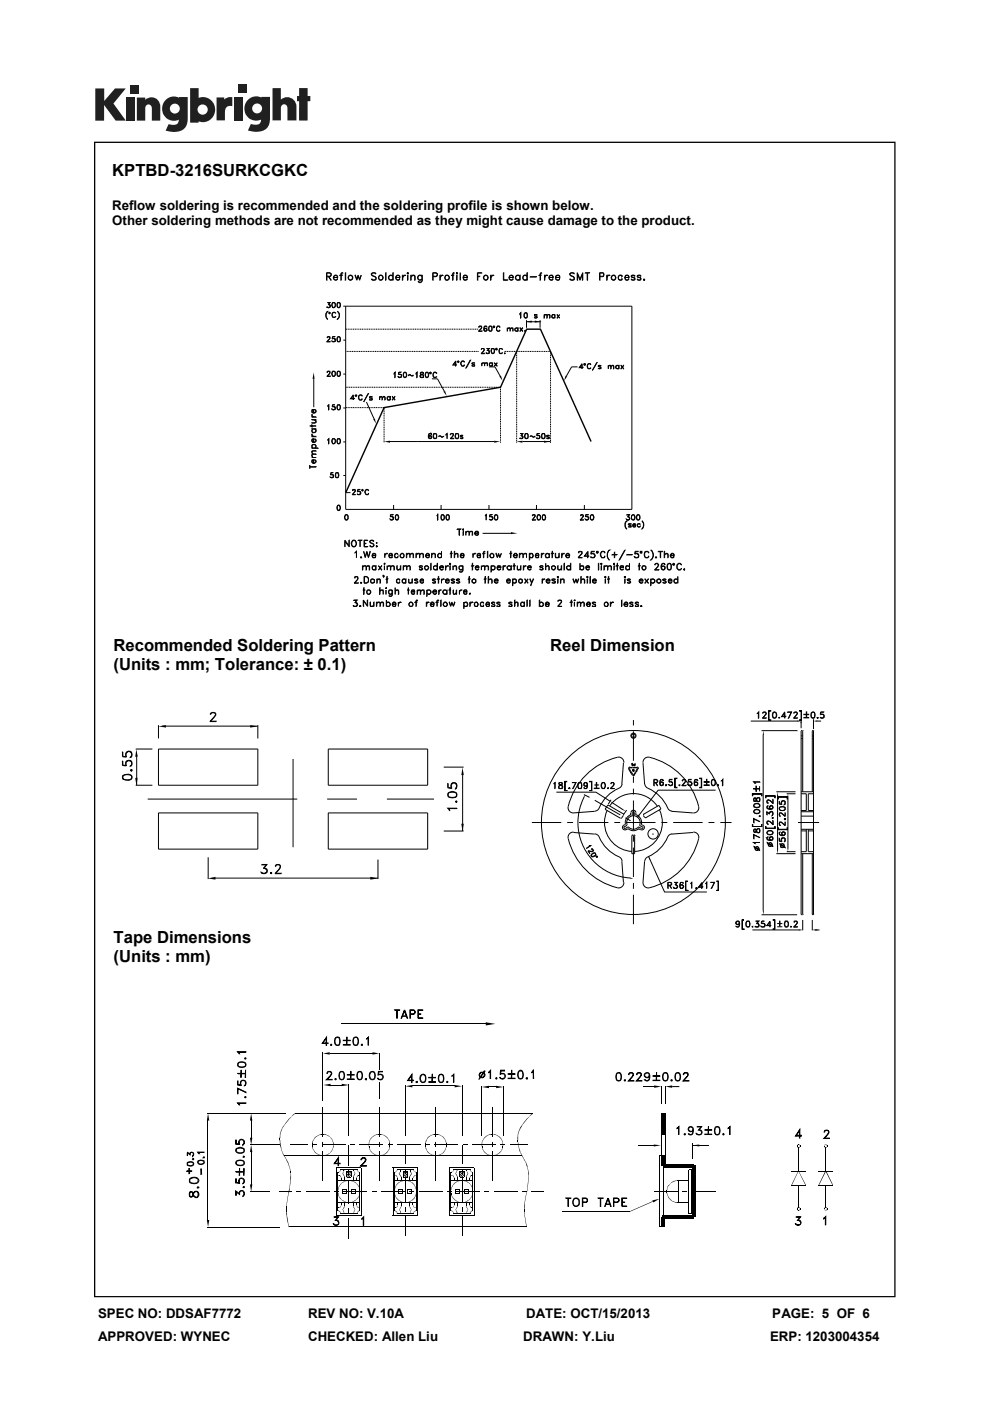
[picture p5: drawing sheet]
<svg xmlns="http://www.w3.org/2000/svg" width="210mm" height="297mm" viewBox="0 0 210 297" stroke-linecap="round" stroke-linejoin="round" font-family="sans-serif">
<defs><g id="words">
<g font-size="3.5">
<text x="23.8" y="37.4">KPTBD-3216SURKCGKC</text>
<text x="24.1" y="137.9">Recommended Soldering Pattern</text>
<text x="116.7" y="137.9">Reel Dimension</text>
<text x="24.1" y="142">(Units : mm; Tolerance: ± 0.1)</text>
<text x="24.1" y="199.8">Tape Dimensions</text>
<text x="24.1" y="203.9">(Units : mm)</text>
</g>
<g font-size="2.8">
<text x="23.8" y="44.5">Reflow soldering is recommended and the soldering profile is shown below.</text>
<text x="23.8" y="47.8">Other soldering methods are not recommended as they might cause damage to the product.</text>
<text x="20.8" y="279.5">SPEC NO: DDSAF7772</text>
<text x="65.3" y="279.5">REV NO: V.10A</text>
<text x="111.6" y="279.5">DATE: OCT/15/2013</text>
<text x="163.8" y="279.5">PAGE: 5 OF 6</text>
<text x="20.8" y="284.4">APPROVED: WYNEC</text>
<text x="65.4" y="284.4">CHECKED: Allen Liu</text>
<text x="111" y="284.4">DRAWN: Y.Liu</text>
<text x="163.3" y="284.4">ERP: 1203004354</text>
</g>
</g></defs>
<g fill="#231f20">
<path d="M20.2 18.8h1.9v2.6l2.3-2.6h2.3l-2.6 3.2 2.6 3.6h-2.2l-2.4-3.3v3.3h-1.9z"/>
<path d="M26.7 20.7h1.8v4.9h-1.8z"/>
<path d="M49.6 20.7h1.8v4.9h-1.8z"/>
<path d="M27.6 18h1.8v1.8h-1.8z"/>
<path d="M50.5 18h1.8v1.8h-1.8z"/>
<path d="M29 20.7h1.8v.5a1.9 1.9 0 0 1 2.2-.4 1.9 1.9 0 0 1 1 2v2.8h-1.8v-2.7a.7 .7 0 0 0-.7-.8 .7 .7 0 0 0-.7 .8v2.7h-1.8z"/>
<path d="M45.9 20.7h1.6v.4a2.02 2.02 0 0 1 1.8-.5v1.9h-.2a1.12 1.12 0 0 0-1.4 1.3v1.7h-1.8z"/>
<path d="M57.8 18.7h1.8v2.4a1.98 1.98 0 0 1 2.2-.3 1.98 1.98 0 0 1 1.1 2v2.7h-1.9v-2.6a.7 .7 0 0 0-.7-.8 .7 .7 0 0 0-.7 .8v2.6h-1.8z"/>
<path d="M63.4 18.7h1.8v1.7h.6v1.1h-.6v4.1h-1.8v-4.1h-.4v-1.1h.4z"/>
<path d="M40.3 18.7v7.3h1.8v-.3a2.63 2.63 0 0 0 3.5-2.5 2.63 2.63 0 0 0-3.5-2.4v-2.1zM41.9 23.2a1.1 1.1 0 0 1 2.2 0 1.1 1.1 0 0 1-2.2 0z"/>
<path d="M35.3 21a2.56 2.56 0 0 0-.6 3.3 2.56 2.56 0 0 0 3.2 1.1 1.09 1.09 0 0 1-1.5 1.1l-.6-.2-.7 1.4a5.3 5.3 0 0 0 3.7-.2 2.68 2.68 0 0 0 1-2.4v-4.5h-1.8v.1l-.8-.2a2.45 2.45 0 0 0-1.9 .5zM36 23a1.05 1.05 0 0 1 2.1 0 1.05 1.05 0 0 1-2.1 0z"/>
<path d="M52.8 21a2.56 2.56 0 0 0-.6 3.3 2.56 2.56 0 0 0 3.2 1 1.09 1.09 0 0 1-1.5 1.1l-.7-.1-.6 1.4a5.3 5.3 0 0 0 3.7-.3 2.68 2.68 0 0 0 1-2.3v-4.6h-1.9v.2l-.8-.3a2.45 2.45 0 0 0-1.8 .6zM53.5 23a1.05 1.05 0 0 1 2.1 0 1.05 1.05 0 0 1-2.1 0z"/>
</g>
<g fill="#000">
<path d="M111.7 68.2l1.1-.2v.4zM113.4 68l1.1 .2-1.1 .2zM66.5 79l.2 1.3h-.4zM79.2 88.9l.3-.2 .3 1.1zM81.4 93.6l1.3-.2v.5zM94.1 83l.3-.1 .3 1.1zM104.8 93.4l1.3 .2-1.3 .3zM105.9 79.8l.4-.2 .3 1.1zM109.6 93.6l1.2-.2v.5zM115.4 93.4l1.4 .2-1.4 .3zM120 79.6l.3 .2-.7 .9zM108.4 112.8l1.3 .3-1.3 .1z"/>
<path d="M33.6 154l1.6-.2v.5zM53.1 153.8l1.6 .2-1.6 .3zM161.9 154.9l.1 .9h-.2zM169.1 152.7l.8 .2-.8 .1zM172.5 152.9l.9-.2v.3zM28.7 164.9h.5l-.3 1.6zM28.9 158.8l.3 1.6h-.5zM98.1 162.7l.3 1.6h-.6zM97.8 174.7h.6l-.3 1.6zM124.1 168.5l-.2 .6h-.2zM129.4 169.9l.6 .3-.1 .1zM132.2 171.6l.5 .4-.6-.2z"/>
<path d="M135.5 172.7l.1 .2-.4 .4zM164.9 167.9l.1 .6h-.2zM167.1 168.3l.1 .6h-.2zM167 180h.2l-.1 .6zM44.1 186.2l1.6-.3v.6zM78.5 185.9l1.7 .3-1.7 .3zM133.7 186.1l.6 .1-.6 .1zM137.6 181.6l.3 .6-.2 .1zM161.8 193h.2l-.1 .9zM164.8 180.4h.2l-.1 .6zM169.4 197l.9 .2-.9 .1zM172.3 197.2l.8-.2v.3z"/>
<path d="M103 216.7l2.1 .4-2.1 .3zM44.1 236.1l.3 1.5h-.5zM53.3 236.1l.2 1.5h-.5zM59.5 239.9v.4zM59.7 239.5l-.1 .4zM59.8 239.3v.3zM60 238.9v.1l-.2 .3zM60.3 238.5l-.3 .5v-.1zM60.6 238l.1 .1-.4 .4zM61 237.6l.1 .1-.4 .4-.1-.1zM61.3 237.2h.1l-.3 .5-.1-.1zM61.3 237.2l.5-.4-.4 .4z"/>
<path d="M62.1 236.4l.1 .1-.5 .3zM62.1 236.4l.4-.3h.1l-.4 .4zM68.5 223.3l1.4-.2v.5zM68.6 230l1.5-.2v.5zM70.1 230l1.5 .1zM71 230l1.5 .1zM72.5 229.8l1.5 .2-1.5 .3zM79 223.1l1.4 .2-1.4 .3zM86 230.3l1.5-.3v.5zM96.4 230l1.6 .3-1.6 .2zM102.2 230.5l1.5-.3v.5zM103.7 230.4h1.5v.1h-1.5z"/>
<path d="M105.2 230.2l1.6 .3-1.6 .2zM110 239.9v.4zM110.1 239.5v.4zM110.2 239.3h.2l-.2 .3zM110.4 238.9l.2 .1-.4 .3zM110.7 238.5l-.1 .5-.2-.1zM111.1 238l.1 .1-.5 .4zM111.4 237.6l.1 .1-.3 .4-.1-.1zM111.8 237.2l-.3 .5-.1-.1zM111.8 237.2l.5-.4-.5 .4zM112.5 236.4l.1 .1-.4 .3zM112.5 236.4l.4-.3h.1l-.4 .4z"/>
<path d="M136.5 230.4l.7 .1zM137.2 230.4l1.6 .1zM138.8 230.1l1.5 .3-1.5 .2zM141.1 230.4l1.5-.3v.5zM43.9 258.7h.5l-.3 1.4zM53.3 242.7l.2 1.6h-.5zM53 251.1h.5l-.2 1.6zM53 241.2h.5l-.2 1.5zM59.3 241.3h.1v.4h-.1zM59.3 241.7h.1v.5zM59.4 240.5v.5zM59.4 240.9v.4h-.1z"/>
<path d="M59.4 242.2l.1 .4-.1 .1zM59.4 242.7l.1-.1 .1 .5h-.2zM59.4 240.2v.4zM59.4 243.1h.2l.1 .4zM59.6 243.5l.2 .4zM59.7 243.9l.3 .5zM59.9 244.4l.2 .3-.1 .1zM60.1 244.7l.3 .4-.1 .1-.3-.4zM60.4 245.1l.2 .4-.3-.3zM60.5 245.5l.3 .4-.1 .1zM60.8 245.9l.3 .4h-.2zM60.7 255.8l.1 1.1z"/>
<path d="M60.7 256.9l.2 .4-.2 .1zM60.7 257.4l.2-.1v.5zM60.8 255.1l-.1 .7zM60.8 257.8l.3 .8h-.2zM60.9 246.3h.2v.4zM60.9 254.5l-.1 .6zM60.9 258.6h.2v.7zM61 253.8l-.1 .7zM61.1 259.3l.1 .9zM61.2 246.6v.5zM61.1 253.2l-.1 .6zM61.3 247.1l.2 .4-.3-.4z"/>
<path d="M61.2 252.5h.2l-.3 .7zM61.4 247.5l.2 .4zM61.4 251.8v.7h-.2zM61.5 247.9l.1 .4zM61.5 251l-.1 .8zM61.6 248.3v.5zM61.6 248.8l.1 .4zM61.6 249.6l.1 .1-.1 .7zM61.6 250.4v.7zM61.6 249.2l.1 .5-.1-.1zM62.8 252.6l1 .1zM66.2 242.7h1v.1h-1z"/>
<path d="M66.2 242.2h.2l-.1 .2zM66.2 242.4l.1 .7zM66.2 243.1l.2 .2h-.2zM66.2 243.3h.2v.2zM66.3 242l.1 .2h-.2zM66.3 243.5l.2 .2-.1 .1zM66.4 241.7l.1 .1-.2 .2zM66.5 243.7l.1 .2-.2-.1zM66.4 241.7l.2-.1-.1 .2zM66.6 243.9l.1 .2-.1 .1zM66.6 241.3l.1 .1-.1 .2zM66.7 244.1l.2 .2-.1 .1-.2-.2z"/>
<path d="M66.6 241.3l.2-.2 .1 .1-.2 .2zM66.9 244.3l.2 .1-.1 .1-.2-.1zM66.8 241.1l.2-.1h.1l-.2 .2zM67.1 244.4l.1 .1h-.2zM67 241h.2zM67.2 244.5l.2 .3-.2-.2zM67.2 240.9l.2-.2-.2 .3zM67.4 244.7l.3 .1-.1 .1zM67.4 240.7h.3zM67.7 244.8l.1 .1h-.2zM67.6 240.6l.2-.1-.1 .2zM67.8 244.9h.3l-.1 .1z"/>
<path d="M67.8 240.5h.2l.1 .1zM68.1 244.9l.2 .1h-.3zM68.3 240.5h.2zM68 240.5h.3l-.2 .1zM68.3 244.9l.2 .1zM68.4 242.1l.1 1zM68.5 240.5h.2zM68.5 244.9l.2 .1zM68.7 240.5h.2v.1zM68.9 240.5l.3 .1h-.3zM68.7 244.9h.2v.1zM69.2 240.5l.2 .2z"/>
<path d="M68.9 244.9h.3l-.3 .1zM69.4 240.6l.2 .1-.1 .1zM69.2 244.9l.2-.1zM69.6 240.7l.2 .3-.3-.2zM69.4 244.8h.2zM69.8 240.9l.1 .1zM69.5 244.7l.3-.2-.2 .3zM69.9 241l.2 .2zM69.8 244.5l.1-.1zM70.1 241.1l.2 .2-.1 .1zM69.9 244.4l.2-.1zM70.3 241.3l.2 .3-.3-.2z"/>
<path d="M70.2 244.1l.1 .1-.2 .2zM70.4 241.6l.1 .1v.1zM70.2 244.1l.3-.2-.2 .3zM70.5 241.7l.1 .3-.1-.2zM70.5 243.7v.1l-.1 .1zM70.5 242l.2 .2h-.1zM70.5 243.5v.3zM70.7 242.2l.1 .2h-.2zM70.6 242.4h.2v.3zM70.6 243.1h.2l-.1 .2zM70.6 243.3l-.1 .2zM70.7 242.7l.1 .1z"/>
<path d="M70.7 242.8l.1 .3h-.2zM70.9 252.6l1 .1zM71.6 252.7l.1 .1zM71.6 252.8l.2 .3h-.2zM71.6 253.1h.2v.2zM71.6 256h.3zM71.6 249.2l.3 .1-.3 .1zM71.6 248.5l.2 .1zM71.6 252.4l.1 .3zM71.7 253.3l.2 .2-.1 .1zM71.6 252.1h.2l-.1 .3zM71.9 253.5l.1 .3-.2-.2z"/>
<path d="M71.8 248.5h.2zM71.6 256.6h.2v.2zM71.7 251.9l.1 .2h-.2zM71.8 251.7v.3zM71.9 253.8l.2 .1v.1zM71.9 249.2l.2 .1zM71.9 251.5l.1 .1-.2 .1zM71.9 248.4h.2zM71.8 256.6l.2 .1-.2 .1zM72.1 251.3l-.1 .3-.1-.1zM72.1 253.9l.2 .2-.1 .1-.1-.2zM72.1 248.3l-.1 .1z"/>
<path d="M71.9 256.8h.2zM71.9 256h.2v.1zM72.1 248.2h.1l-.1 .1zM72 256.9h.1zM72.4 255.5l-.3 .5zM72.2 251l.1 .1-.2 .2zM72.3 254.1l.1 .2-.2-.1zM72.1 248.2l.2-.1-.1 .1zM72.2 248l.1 .1zM72.2 257.1l.1 .2zM72.1 257h.1zM72.3 249.8h.2v.5h-.2z"/>
<path d="M72.2 257l.1 .1h-.2zM72.3 254.9h.2v.6h-.2zM72.4 250.9l-.1 .2-.1-.1zM72.4 254.3l.2 .2zM72.6 250.7l-.2 .3zM72.1 249.3v-.1l.4 .6zM72.6 254.4l.2 .1-.1 .1zM72.6 252.1l.1 1zM72.6 250.7h.2zM72.7 252.1l.8 .1zM72.7 253l.8 .1zM72.8 254.5l.2 .3-.3-.2z"/>
<path d="M73.1 255.7l.1 .1-.5 .7zM72.7 248.6v.2zM72.7 248.6l.2-.1-.1 .2zM72.7 256.5l.1 .1zM72.7 250.6l.3-.1-.2 .2zM72.9 248.3l-.1 .2zM72.9 248.2l.1 .1zM72.7 256.6l.2 .1-.1 .1zM73 254.7l.2 .1v.1zM72.9 248h.2l-.1 .2zM73 256.9l-.1 .2zM72.9 256.7v.3z"/>
<path d="M73 250.5h.2zM73.1 254.9l.1 .8zM73.1 249.6l.1 .7zM72.9 257.1l.2 .2h-.2zM73.2 254.8l.2 .1h-.2zM72.7 248.8l.5 .7-.1 .1-.4-.8zM73.2 250.4l.2-.1v.2zM73.4 254.9h.3zM73.4 252.1h.2v1h-.2zM73.4 250.3l.3 .1-.3 .1zM73.5 248.4l.1 1.2zM73.6 248.3l.8 .1z"/>
<path d="M73.6 249.5l.8 .1zM73.7 254.9l.2 .1zM73.7 250.3l.6 .1zM73.9 248.2h.2v1h-.2zM73.9 256.2h.2v1h-.2zM73.9 254.9l.2 .1zM74.1 254.9h.2zM74.2 242.7h1v.1h-1zM74.3 254.9h.3zM74.3 250.3h.3v.2zM74.4 252.1h.2v1h-.2zM74.4 248.4l.1 1.2z"/>
<path d="M74.5 252.1l.9 .1zM74.5 253l.9 .1zM74.6 254.9h.3zM74.6 250.3l.3 .1-.3 .1zM74.9 250.4l.1 .1h-.2zM74.8 254.8l.2-.1-.1 .2zM74.9 249.6v.7zM74.9 254.9v.8zM75.3 248.8h.1l-.5 .8v-.1zM74.9 248h.2v.2zM75.2 254.5l.1 .1-.3 .2zM75 248.2l.1 .1z"/>
<path d="M75 248.3l.2 .2zM75 256.9l.1 .2zM75 257.1l.1 .2h-.2zM75 250.5l.3 .1-.1 .1zM75.1 248.5l.2 .1-.1 .1zM75.1 256.7v.3zM75.3 248.6v.2zM75.1 256.7l.2-.1-.1 .2zM75.3 250.6l.1 .1h-.2zM75.2 254.5h.2zM75.3 256.5l-.1 .1zM75.4 252.1v1z"/>
<path d="M74.9 255.8v-.1l.5 .8zM75.4 250.7l.2 .3-.2-.2zM75.4 254.4l.2-.1-.2 .2zM75.5 254.9l.1 .6zM75.5 249.8l.1 .5zM75.7 254.1l.1 .1-.2 .1zM75.9 249.2l.1 .1-.5 .5zM75.6 250.9l.2 .1-.1 .1zM75.7 248l.1 .1zM75.7 248.1l.2 .1h-.1zM75.7 257.1l.1 .2zM75.8 251l.2 .3-.3-.2z"/>
<path d="M75.9 253.9l.1 .1-.2 .2-.1-.1zM75.9 248.2l.1 .1-.2-.1zM75.8 257l.1 .1h-.2zM75.9 248.3l.1 .1zM75.8 257h.2zM75.9 251.3l.2 .2-.1 .1zM76 253.8v.2l-.1-.1zM76 249.2l.1 .1zM76 248.4h.1zM75.5 255.5l.5 .5zM75.9 256.9h.1zM76.1 248.4l.1 .2-.2-.1z"/>
<path d="M76 256.8h.1zM76.1 251.5l.1 .2-.2-.1zM76.1 253.5l.1 .1-.2 .2zM76.1 249.2h.2v.2zM76.1 256h.2zM75.9 256h.2l-.1 .1zM76.1 251.7l.2 .2-.1 .1zM76.2 253.3v.3zM76.2 248.5l.1 .1zM76 256.7l.2-.1v.2zM76.3 251.9l.1 .2h-.2zM76.2 252.1h.2v.3z"/>
<path d="M76.2 253.1h.2l-.1 .2zM76.3 252.7l.1 .1zM76.2 256.6v.2zM76.3 252.4l.1 .3zM76.3 252.8l.1 .3h-.2zM78.2 242.7v.1zM78.2 242.8l.1 .3zM78.2 242.2l.1 .2zM78.2 242.4v.3zM78.2 243.1l.1 .2zM78.2 243.3l.2 .2zM78.3 242v.2z"/>
<path d="M78.3 243.5l.2 .2-.1 .1zM78.4 241.7l.1 .1-.2 .2zM78.5 243.7l.1 .2-.2-.1zM78.5 241.6v.2zM78.5 243.9l.2 .2v.1zM78.7 241.3v.1l-.2 .2zM78.7 244.1l.2 .2-.1 .1-.1-.2zM78.7 241.3l.1-.2 .1 .1-.2 .2zM78.9 244.3l.1 .2-.2-.1zM78.8 252.6l1 .1zM78.8 241.1l.2-.1-.1 .2zM79 244.4l.3 .1-.1 .1z"/>
<path d="M79 241h.3zM79.3 244.5l.1 .2-.1 .1-.1-.2zM79.2 240.9l.1-.2 .1 .1-.1 .2zM79.4 244.7l.2 .2-.3-.1zM79.3 240.7l.3-.1-.2 .2zM79.6 244.8l.2 .1zM79.6 240.6h.2zM79.8 244.9h.2v.1l-.2-.1zM79.8 240.5h.2v.1zM80 244.9l.3 .1h-.3zM80.3 240.5h.1zM80 240.5h.3l-.3 .1z"/>
<path d="M80.3 244.9l.1 .1zM80.4 240.5h.3zM80.4 244.9l.3 .1zM80.4 242.1l.1 1zM80.7 240.5h.2v.1zM80.9 240.5l.2 .1h-.2zM80.7 244.9h.2v.1zM81.1 240.5l.3 .2zM80.9 244.9h.2l-.2 .1zM81.4 240.6l.2 .1-.1 .1zM81.1 244.9l.3-.1zM81.6 240.7l.2 .2-.1 .1-.2-.2z"/>
<path d="M81.4 244.8h.2zM81.8 240.9l.2 .1h-.3zM81.5 244.7l.2-.2 .1 .1-.2 .2zM82 241l.1 .1-.1 .1-.1-.2zM81.7 244.5h.3zM82.1 241.1l.2 .2-.1 .1-.2-.2zM81.9 244.4l.1-.1 .1 .1-.1 .1zM82.2 242.7h1v.1h-1zM82.3 241.3l.1 .3-.2-.2zM82 244.3l.2-.2 .1 .1-.2 .2zM82.3 241.6l.3 .1-.1 .1zM82.3 243.9v.3z"/>
<path d="M82.6 241.7v.3l-.1-.2zM82.5 243.7l.1 .1-.3 .1zM82.6 242l.1 .2h-.1zM82.6 242.2h.1v.2zM82.6 243.3h.1l-.1 .2zM82.6 243.5v.3zM82.6 242.4l.1 .7zM82.6 243.1l.1 .2h-.1zM83.6 252.7h.1v.1zM83.7 249.2l.2 .1-.2 .1zM83.7 248.5l.1 .1zM83.7 256h.2z"/>
<path d="M83.7 252.8v.3zM83.7 253.1l.1 .2zM83.7 252.1v.3zM83.7 253.3l.2 .2-.1 .1zM83.7 252.4v.3h-.1zM83.7 251.9l.1 .1-.1 .1zM83.7 248.5l.2-.1-.1 .2zM83.7 256.6h.1l-.1 .2zM83.9 253.5l.1 .3-.2-.2zM83.8 251.7v.3zM83.8 249.2l.3 .1zM83.9 248.4h.2z"/>
<path d="M83.8 256.6l.1 .2h-.2zM83.9 253.8l.2 .1-.1 .1zM83.9 251.5l.1 .1-.2 .1zM84.1 253.9l.1 .2v.1l-.2-.2zM84 251.3v.3zM84.1 248.3l-.1 .1zM83.9 256l.2 .1zM83.9 256.7l.2 .1-.1 .1zM84.2 251v.1l-.2 .2zM84.2 248.2l-.1 .1zM84.3 255.5l-.2 .5zM84 256.9h.2z"/>
<path d="M84.2 254.1l.2 .2h-.1l-.1-.1zM84.2 248.1v.1zM84.2 248h.1zM84.2 257v.1zM84.1 257h.1zM84.3 250.9l.1 .1-.2 .1v-.1zM84.3 249.8l.1 .5zM84.3 254.9l.1 .6zM84.2 257.1l.1 .2h-.1zM84.4 254.3l.2 .1-.1 .1-.2-.2zM84 249.3l.1-.1 .3 .6zM84.5 250.7l.1 .1-.2 .2-.1-.1z"/>
<path d="M84.6 254.4l.2 .2-.3-.1zM84.6 252.1l.9 .1zM84.6 253l.9 .1zM84.6 252.1l.1 1zM84.5 250.7l.3-.1-.2 .2zM84.8 248.6v.1l-.1 .1h-.1zM85.1 255.7l.1 .1-.5 .7zM84.8 254.5l.2 .2-.1 .1zM84.9 250.5h.1l-.2 .2zM84.8 248.6l.1-.1-.1 .2zM84.8 248.3l.1 .2zM84.7 256.5l.1 .1z"/>
<path d="M84.9 248.2l-.1 .1zM84.9 248l.1 .2zM84.9 257.1l.1 .2zM84.8 256.6l.1 .1-.1 .1zM85 254.7l.2 .2-.3-.1zM84.8 257l.2-.1v.2zM84.9 256.7l.1 .2-.2 .1zM84.9 250.5l.3-.1-.2 .1zM85.1 249.6l.1 .7zM85.1 254.9l.1 .8zM84.7 248.8l.5 .7-.1 .1-.5-.8zM85.2 254.8l.2 .1z"/>
<path d="M85.2 250.4l.2-.1v.2zM85.4 252.1l.1 1zM85.4 254.9h.2zM85.4 250.3l.2 .1-.2 .1zM85.5 248.4l.1 1.2zM85.5 248.3l.9 .1zM85.5 249.5l.9 .1zM85.6 254.9l.3 .1zM85.6 250.3l.8 .1zM85.9 254.9l.2 .1zM85.9 247.8l.1 1zM85.9 255.9l.1 .9z"/>
<path d="M86.1 254.9h.3zM86.4 248.4v1.2zM86.4 254.9h.2zM86.4 250.3h.2l-.1 .2zM86.4 252.1l.1 1zM86.5 252.1l.9 .1zM86.5 253l.9 .1zM86.6 250.3l.2 .2h-.3zM86.5 254.9l.3-.1-.2 .1zM86.8 249.6l.1 .7zM86.8 254.9l.1 .8zM86.8 254.8h.2z"/>
<path d="M86.8 250.4l.2 .1zM87.3 248.8h.1l-.5 .8-.1-.1zM86.9 252.6l.9 .1zM87 248v.2zM87 248.2l.1 .1zM87 257.1v.2zM87 250.5l.2 .2-.2-.2zM87 248.3l.1 .2zM87 248.5l.2 .1-.1 .1zM87 256.7l.1 .3zM87 256.9l.1 .1-.1 .1zM87 254.7l.2-.2-.2 .3z"/>
<path d="M87.2 248.6l.2 .2h-.1l-.2-.1zM87 256.7l.2-.1-.1 .2zM87.2 256.5l-.1 .1zM87.2 254.5h.3zM87.2 250.6l.3 .1-.1 .1zM87.3 252.1l.1 1zM86.8 255.8l.1-.1 .4 .8zM87.5 250.7l.1 .2-.1 .1-.1-.2zM87.5 254.3h.1l-.1 .2-.1-.1zM87.5 249.8l.1 .5zM87.5 254.9l.1 .6zM87.6 250.9l.2 .1-.1 .1-.2-.1z"/>
<path d="M87.9 249.2l.1 .1-.5 .5zM87.7 254.1l.1 .1-.2 .1h-.1zM87.7 248l.1 .1zM87.7 248.1v.1zM87.8 248.2l.1 .1-.2-.1zM87.7 257l.1 .1zM87.7 257.1l.1 .2zM87.8 251l.2 .3-.3-.2zM87.8 248.3l.2 .1zM87.7 257h.2zM87.9 253.9l.1 .1-.2 .2-.1-.1zM88 249.2l.1 .1h-.2z"/>
<path d="M87.9 248.4l.2 .1zM87.5 255.5l.4 .5zM87.8 256.9h.2zM87.9 251.3l.2 .2-.1 .1zM88 253.8v.2zM88.1 251.5v.2l-.1-.1zM88.1 248.4l.1 .1-.1 .1zM87.9 256h.2zM87.9 256.8l.2-.1-.1 .2zM88.1 253.5v.1l-.1 .2zM88.1 251.7l.1 .2-.1 .1zM88.1 249.2h.2v.2z"/>
<path d="M88.2 248.5l.1 .1h-.2zM88.1 256.7v-.1l.1 .2zM88.1 253.3v.3zM88.2 251.9l.1 .2-.2-.1zM88.2 253.1l-.1 .2zM88.2 252.1l.2 .3h-.2zM88.2 252.4h.2v.3zM88.1 256h.2zM88.1 256.6h.2l-.1 .2zM88.2 252.8h.2l-.1 .3zM88.3 252.7l.1 .1h-.2zM90.2 242.7h1v.1h-1z"/>
<path d="M90.2 242.4l.1 .7zM90.2 243.1l.1 .2zM90.3 242h.1l-.1 .2zM90.3 242.2l-.1 .2zM90.3 243.3l.1 .2h-.1zM90.3 243.5l.2 .2-.1 .1zM90.4 241.7v.3h-.1zM90.5 243.7l.1 .2-.2-.1zM90.5 241.6v.2zM90.5 243.9l.2 .2-.1 .1zM90.6 241.3l.1 .1-.2 .2zM90.7 244.1l.1 .2v.1l-.2-.2z"/>
<path d="M90.6 241.3l.2-.2v.1l-.1 .2zM90.8 244.3l.2 .1-.1 .1-.1-.1zM90.8 241.1l.1-.1h.1l-.2 .2zM91 244.4l.2 .1h-.3zM90.9 241h.3zM91.2 244.5l.2 .3-.3-.2zM91.1 240.9l.3-.2-.2 .3zM91.4 244.7l.2 .1-.1 .1zM91.4 240.7h.2zM91.6 244.8l.2 .1h-.3zM91.5 240.6l.3-.1-.2 .2zM91.8 244.9h.2l-.1 .1z"/>
<path d="M91.8 240.5h.1l.1 .1zM92 244.9l.2 .1h-.3zM92.2 240.5h.3zM91.9 240.5h.3l-.2 .1zM92.2 244.9l.3 .1zM92.4 242.1h.1v1h-.1zM92.5 240.5h.2zM92.5 244.9l.2 .1zM92.7 240.5h.2v.1zM92.9 240.5l.2 .1h-.2zM92.7 244.9h.2v.1zM93.1 240.5l.3 .1-.1 .1z"/>
<path d="M92.9 244.9h.2l-.2 .1zM93.4 240.6l.2 .2-.3-.1zM93.1 244.9h.3zM93.6 240.7l.1 .3zM93.3 244.8l.3-.1-.2 .2zM93.7 240.9l.3 .1h-.1zM93.6 244.7l.1-.2zM94 241l.2 .1-.1 .1-.2-.2zM93.7 244.5h.3zM94.2 241.1v.3zM93.9 244.4l.2-.1 .1 .1-.2 .1zM94.2 241.3l.2 .3-.2-.2z"/>
<path d="M94.2 244.1v.3zM94.3 241.6l.2 .1-.1 .1zM94.2 244.1l.2-.2-.2 .3zM94.5 241.7l.1 .3-.2-.2zM94.4 243.7l.1 .1-.2 .1zM94.5 242l.2 .2h-.1zM94.5 243.5v.3zM94.7 242.2v.2l-.1-.2zM94.6 243.3l-.1 .2zM94.7 242.4v.7zM94.7 243.1l-.1 .2zM94.8 252.6l1 .1z"/>
<path d="M95.6 252.7l.1 .1zM95.6 252.8l.2 .3zM95.6 252.4l.1 .3zM95.7 253.1l.1 .2zM95.7 253.3l.1 .2v.1zM95.7 248.5l.1 .1zM95.7 249.2l.1 .1-.1 .1zM95.7 256h.1zM95.7 252.1l-.1 .3zM95.8 253.5l.2 .3-.2-.2zM95.8 248.5h.1zM95.7 256.6l.1 .2z"/>
<path d="M95.7 251.9l.1 .2zM95.8 251.7v.3zM95.8 249.2l.3 .1zM95.9 251.5l.1 .1-.2 .1zM95.9 253.8l.2 .1-.1 .1zM95.8 248.4h.2zM95.8 256.6l.1 .1-.1 .1zM96.1 253.9l.2 .2-.1 .1-.2-.2zM96 248.4l.1-.1zM95.8 256.8l.1-.1 .1 .2zM96 251.3v.3zM96.1 248.2l.1 .1z"/>
<path d="M96 256.8l.1 .2zM95.8 256l.3 .1zM96.4 255.5l-.4 .5zM96.2 251l.1 .1-.3 .2zM96.3 254.1l.1 .2-.2-.1zM96.1 248.2l.2-.1-.1 .1zM96.2 248l.1 .1zM96.2 257.1l.1 .2zM96.1 256.9v.2zM96.2 257l.1 .1h-.2zM96.4 250.9v.1l-.1 .1-.1-.1zM96.4 254.3l.2 .1-.1 .1-.1-.2z"/>
<path d="M96.4 249.8v.5zM96.4 254.9v.6zM96 249.3l.1-.1 .3 .6zM96.5 250.7l.1 .1-.2 .2v-.1zM96.6 254.4l.2 .1h-.3zM96.5 252.1l.1 1zM96.6 253l.9 .1zM96.6 252.1l.9 .1zM96.5 250.7h.3zM96.8 254.5l.1 .3-.2-.2zM96.7 248.6v.2zM97 255.7l.1 .1-.5 .7z"/>
<path d="M96.7 248.6l.2-.1-.1 .2zM96.6 256.5l.2 .1zM96.7 250.6l.2-.1-.1 .2zM96.9 248.3l-.1 .2zM96.7 256.6l.2 .1-.1 .1zM96.9 254.7l.3 .1-.1 .1zM96.9 248.2h.1l-.1 .1zM96.8 256.8l.1-.1v.2v.1zM96.9 250.5h.3zM97 249.6l.1 .7zM96.9 248l.1 .2h-.1zM97 254.9l.1 .8z"/>
<path d="M96.9 257.1h.1v.2zM96.9 256.9l.1 .2h-.1zM97.2 254.8l.2 .1h-.3zM96.7 248.8l.4 .7-.1 .1-.4-.8zM97.1 250.4l.3-.1v.2zM97.4 254.9h.2zM97.4 250.3l.2 .1-.2 .1zM97.5 252.1v1zM97.5 248.4h.1v1.2h-.1zM97.5 249.5l.9 .1zM97.5 248.3l.9 .1zM97.6 254.9l.3 .1z"/>
<path d="M97.6 250.3l.7 .1zM97.9 254.9l.2 .1zM98 247.8v1zM98 255.9v.9zM98.1 254.9h.2zM98.2 242.7h.9v.1h-.9zM98.3 254.9h.3zM98.3 250.3h.3v.2zM98.4 248.4l.1 1.2zM98.5 252.1l.1 1zM98.5 253l.9 .1zM98.5 252.1l.9 .1z"/>
<path d="M98.6 254.9l.2-.1zM98.6 250.3l.2 .2h-.2zM98.8 254.8h.3zM98.8 249.6l.1 .7zM98.8 254.9l.1 .8zM98.8 250.4l.3 .1h-.1zM99.2 248.8h.1l-.4 .8-.1-.1zM99 248l.1 .3zM99 248.3l.1 .2zM99 256.9l.1 .2zM99 257.1l.1 .2zM99.1 250.5l.1 .1-.1 .1-.1-.2z"/>
<path d="M99.1 254.5l.1 .1-.1 .2-.1-.1zM99.1 248.5l.1 .1-.1 .1zM99.1 256.7v.3zM99.2 248.6v.2zM99.1 256.7l.1-.1-.1 .2zM99.2 250.6l.2 .2-.3-.1zM99.1 254.5l.3-.1-.2 .2zM99.2 256.5l-.1 .1zM99.3 252.1l.1 1zM98.8 255.8l.1-.1 .4 .8zM99.6 254.3h.1l-.3 .2zM99.4 250.7l.3 .2-.1 .1z"/>
<path d="M99.5 249.8h.2v.5h-.2zM99.5 254.9h.2v.6h-.2zM99.7 250.9v.2l-.1-.1zM99.7 254.1v.2h-.1zM99.7 248l.1 .1zM99.7 248.1l.1 .1h-.1zM99.8 249.2l.1 .1-.3 .5zM99.7 257.1h.1l-.1 .2zM99.8 253.9l.1 .1-.2 .2zM99.8 248.2l.1 .1-.2-.1zM99.7 257l.1 .1h-.1zM99.7 251l.2 .3z"/>
<path d="M99.8 248.3l.2 .1zM99.7 257h.2zM99.8 251.3l.3 .2-.1 .1zM100 253.8l-.1 .2-.1-.1zM99.9 248.4h.2zM99.9 249.2l.2 .1zM99.8 256.9h.2zM99.6 255.5l.3 .5zM100.1 248.4l.1 .2-.2-.1zM99.9 256.8h.2zM100.1 251.5l.1 .2-.2-.1zM100.1 253.5l.1 .1-.2 .2z"/>
<path d="M100.1 249.2h.2v.2zM100.1 256h.2zM99.8 256h.3l-.2 .1zM100.1 251.7l.1 .2v.1zM100.2 253.3v.3zM100.2 248.5l.1 .1zM100 256.7l.2-.1v.2zM100.2 251.9l.1 .2-.1-.1zM100.2 253.1v.2zM100.2 252.7l.1 .4zM100.2 252.1l.1 .6zM100.2 256.6l.1 .1-.1 .1z"/>
<path d="M102.1 242.7h.2v.1h-.2zM102.1 242.8h.2v.3zM102.2 242.2l.1 .2zM102.2 242.4l.1 .3h-.2zM102.2 243.1l.1 .2zM102.2 243.3l.2 .2zM102.3 242v.2zM102.3 243.5l.1 .2v.1zM102.4 241.7v.1l-.1 .2zM102.4 243.7l.2 .2-.2-.1zM102.4 241.7l.2-.1-.2 .2zM102.5 243.9l.2 .2-.1 .1z"/>
<path d="M102.6 241.3l.1 .1-.2 .2zM102.7 244.1l.2 .2-.1 .1-.2-.2zM102.6 241.3l.2-.2 .1 .1-.2 .2zM102.9 244.3l.1 .1v.1l-.2-.1zM102.8 252.6l1 .1zM102.8 241.1l.2-.1-.1 .2zM103 244.4l.2 .1h-.2zM103 241h.2zM103.2 244.5l.2 .2-.1 .1-.2-.2zM103.1 240.9l.2-.2 .1 .1-.2 .2zM103.4 244.7l.1 .2-.2-.1zM103.3 240.7l.2-.1-.1 .2z"/>
<path d="M103.5 244.8l.3 .1h-.1zM103.5 240.6h.3zM103.8 244.9h.2v.1l-.3-.1zM103.7 240.5h.3v.1zM104 244.9l.2 .1h-.2zM104.2 240.5h.3zM104 240.5h.2l-.2 .1zM104.2 244.9l.3 .1zM104.4 242.1l.1 1zM104.5 240.5h.1zM104.5 244.9l.1 .1zM104.6 240.5h.3v.1z"/>
<path d="M104.9 240.5h.3l-.3 .1zM104.6 244.9h.3v.1zM105.2 240.5l.1 .2-.2-.1zM104.9 244.9h.3l-.3 .1zM105.3 240.6l.3 .1-.1 .1zM105.1 244.9l.2-.1-.1 .1zM105.6 240.7l.1 .2v.1l-.2-.2zM105.3 244.8h.3zM105.7 240.9l.2 .1h-.2zM105.5 244.7l.2-.2v.1l-.1 .2zM105.9 241l.2 .1-.1 .1-.2-.2zM105.7 244.5h.2z"/>
<path d="M106.1 241.1l.2 .2-.1 .1-.2-.2zM105.8 244.4l.2-.1 .1 .1-.2 .1zM106.2 242.7h1v.1h-1zM106.3 241.3l.1 .3-.2-.2zM106 244.3l.2-.2 .1 .1-.2 .2zM106.3 241.6l.2 .1-.1 .1zM106.2 244.1l.2-.2-.1 .3zM106.5 241.7l.1 .3-.2-.2zM106.4 243.7l.1 .1-.2 .1zM106.5 242l.2 .2h-.1zM106.5 243.5v.3zM106.7 242.2l-.1 .2z"/>
<path d="M106.6 242.4l.2 .3h-.2zM106.6 242.7h.2v.1h-.2zM106.6 242.8h.2l-.1 .3zM106.6 243.1l.1 .2zM106.6 243.3l-.1 .2zM109.7 241.3h.2v.4zM109.8 240.5l.1 .5zM109.8 240.9l.1 .4h-.2zM109.8 241.7l.1 .5zM109.8 242.2l.1 .5zM109.9 240.2v.4zM110 242.6l.1 .5z"/>
<path d="M110 243.1l.1 .4zM110.1 243.5l.2 .4h-.2zM110.1 243.9h.2l.1 .5zM110.3 244.4l.4 .3-.1 .1zM110.7 244.7v.5zM110.8 245.1l.3 .4-.4-.3zM110.8 252.6l1 .1zM111 245.5l.2 .4v.1zM111.2 245.9l.3 .4-.3-.3zM111.2 255.8h.1l-.1 .6zM111.2 256.4v.5zM111.2 256.9v.5z"/>
<path d="M111.2 255.1l.1 .7h-.1zM111.2 257.4l.1-.1v.5zM111.2 257.8l.3 .8zM111.3 254.5l-.1 .6zM111.4 246.3l.3 .3-.1 .1zM111.4 253.8l-.1 .7zM111.4 258.6l.2 .7zM111.5 259.3l.2 .9zM111.7 246.6l.1 .5h-.1zM111.6 253.2l-.2 .6zM111.7 247.1h.1l.1 .4zM111.8 252.5l-.2 .7z"/>
<path d="M111.8 247.5l.2 .4zM111.8 251.8v.7zM111.9 247.9l.2 .4zM111.9 251l-.1 .8zM112 248.3l.2 .5h-.2zM112 248.8h.2v.4zM112 250.4v.7zM112.1 249.2l.1 .5zM112.1 249.6l-.1 .8zM138.3 254.5l1.6-.3-1.3 .7zM133.6 256.8l4.8-2.1 .1 .1-4.8 2.1zM138.7 242.7l1.5 .1-1.5 .3z"/>
<path d="M139.9 244.9l1.1 .1zM140.3 236.1h.7v4.4h-.7zM140.3 245h.8v2.1h-.8zM140.5 257.7h6.7v.8h-6.7zM140.8 246.7h6.4v.9h-6.4zM141.4 252.4l.1 .5zM141.4 252.9l.1 .2v.1zM141.5 252v.2zM141.5 252.1v.1l-.1 .2zM141.5 253.1l.1 .2-.1-.1zM141.5 251.7v.3zM141.5 253.3l.2 .3z"/>
<path d="M141.6 251.5l.1 .1-.2 .1zM141.6 253.6l.2 .2h-.1zM141.8 253.8v.2zM141.6 251.5l.2-.2 .1 .1-.2 .2zM141.9 253.9l.2 .2-.1 .1-.2-.2zM141.8 251.3l.3-.2-.2 .3zM142.1 254.1l.1 .2h-.1l-.1-.1zM142 251.1l.2-.1zM142.2 254.3l.2 .1-.1 .1-.2-.2zM142.1 251l.2-.2zM142.4 254.4l.2 .3-.3-.2zM142.3 250.8l.2-.2 .1 .1z"/>
<path d="M142.6 254.6l.2 .1-.1 .1zM142.5 250.6h.2zM142.8 254.7l.2 .2-.3-.1zM142.6 250.5l.3-.1v.1zM143 254.8l.2 .1zM142.9 250.4l.3 .1h-.3zM143.2 254.9h.2v.1l-.2-.1zM143.2 250.4h.2zM143.4 254.9l.3 .1h-.3zM143.3 250.3l.3 .1zM143.7 254.9l.2 .1zM144.8 252.6l1 .1z"/>
<path d="M146.1 247.9l.6 .1zM146.1 257.2l.6 .1zM146.8 247.1h.8v11h-.8zM146.9 242.8l1.4-.1v.4zM169.1 256.1v.1zM169.1 256.2v.3zM169.1 256.5h.1zM169.1 242.8v.4zM169.1 243.2h.1zM169.1 256.1h.1zM169.2 256.5v.1zM169.1 242.8h.1z"/>
<path d="M169.2 243.2v.1zM169.1 256h.1l.1 .1zM169.3 256.5l-.1 .1zM169.1 242.7h.2zM169.3 243.3h-.1zM169.3 256h.1zM169.2 256l.1 .1zM169.3 256.5l.1 .1zM169.3 242.7h.1zM169.2 242.7h.1zM169.3 243.3h.1zM169.3 248.2l-1.3 3.1-.1-.1z"/>
<path d="M169.4 256.5l.2 .1zM169.4 243.3h.2zM169.4 256h.2l-.1 .1zM169.5 256.5h.1zM169.4 242.7h.2zM169.5 243.3h.1zM169.6 256.2l.1 .1zM169.6 256.1v-.1zM169.6 256l-.1 .1zM169.6 256.5l.1-.1zM169.6 256.3l.1 .1zM169.6 242.9l.1 .1z"/>
<path d="M169.6 242.8v-.1zM169.6 242.7v.1zM169.6 243.2v.1zM169.6 243.2l.1-.1zM169.6 243l.1 .1zM169.6 256.2h.1zM169.6 242.8l.1 .1zM169.3 248.2l1.6 3-.1 .1zM174.8 256.2l.1 .2zM174.8 256.4l.2 .1zM174.8 242.9l.1 .2zM174.8 243.1l.2 .1z"/>
<path d="M174.9 256l.1 .2zM174.8 256.2h.2zM175 256.5v.1zM174.9 242.7l.1 .1zM174.8 242.9l.2-.1zM175 243.2v.1zM174.9 256h.1l.1 .1zM175 256.6l.1-.1zM174.9 242.7h.2zM175.1 243.3h-.1zM175 256h.1v.1zM175.1 256.6h.1z"/>
<path d="M175 242.7h.1zM175.1 243.3h.1h-.1zM175.1 248.2h.1l-1.5 3.1-.1-.1zM175.1 256h.1zM175.1 256.5l.2 .1zM175.1 242.7h.1zM175.1 243.3h.2zM175.1 256h.2l-.1 .1zM175.3 256.5v.1zM175.1 242.7h.2zM175.2 243.3h.2zM175.4 256.2l.1 .1z"/>
<path d="M175.3 256.1l.1-.1zM175.3 256h.1l-.2 .1zM175.3 256.5h.1zM175.3 256.5l.2-.1zM175.4 256.3l.1 .1zM175.4 242.9l.1 .1zM175.3 242.8l.1-.1zM175.2 242.7h.2zM175.3 243.2l.1 .1zM175.3 243.2l.2-.1zM175.4 243l.1 .1zM175.3 256.2h.2z"/>
<path d="M175.3 242.8l.2 .1zM175.1 248.2h.1l1.5 3-.1 .1zM139.9 260l.8 .1zM140.3 258.1h.7v2h-.7z"/>
<path d="M19.9 30v245h170v-245zM20.2 30.3h169.5v244.5h-169.5z"/>
</g>
<g fill="none" stroke="#000" stroke-width=".21">
<path d="M69.3 58.6l.8-.1 .1-.4-.9-.2v1.5v-1.6h.5l.5 .3a.46 .46 0 0 1-.5 .6h-.5M69.7 58.7l.6 .7-.5-.7M70.9 58.6v-.1a.36 .36 0 0 1 .5-.1 .36 .36 0 0 1 .1 .4h-.7zM70.9 58.4l.4-.1 .3 .4v.1h-.8l.1 .5a.36 .36 0 0 0 .6-.2l.1 .1a.53 .53 0 0 1-.8 0 .53 .53 0 0 1 .1-.8zM72.1 58.3l.5 .1zM72.5 57.9l-.2 1.5v-1.3l.4-.3-.3 .2M73.2 57.8l.1 1.6zM75.3 58.3l.4 .9 .2-.9 .4 .9 .3-.9-.3 1.1-.4-.8-.2 .8zM78.7 58.1a.6 .6 0 0 1 1.1 0l-.4-.2-.6 .2 .2 .3 .8 .4v.4a.6 .6 0 0 1-1.1 0l.4 .1 .7-.1v-.3l-.8-.4zM81.8 57.8l.1 1.6zM83.3 57.8l.1 1.6zM84.1 58.6l.1-.1a.36 .36 0 0 1 .4-.1 .36 .36 0 0 1 .2 .4h-.8z"/>
<path d="M84.2 58.4l.3-.1 .3 .4v.1h-.8l.2 .5a.36 .36 0 0 0 .6-.2v.1a.53 .53 0 0 1-.8 0 .53 .53 0 0 1 .2-.8zM85.3 58.3l.1 1.1zM85.5 58.6l.5-.3-.6 .5zM86.4 57.9l.1-.1 .1 .2-.2 .1zM86.4 58.3l.1 1.1zM86.4 57.9l.1 .1zM87.1 58.3l.1 1.1zM87.5 58.3l.5 .1 .1 1-.2-.9-.4-.1-.3 .3zM89.5 58.3v1.4a.47 .47 0 0 1-.4 .2 .47 .47 0 0 1-.5-.2l.4 .1 .4-.1zM91.9 58.6l.7-.1 .1-.4-.2-.2h-.6l-.1 1.5v-1.6h.7l.3 .3-.2 .5-.7 .1M93.3 58.3l.1 1.1zM93.5 58.6l.2-.3h.3l-.6 .5z"/>
<path d="M95.8 58.3l.5 .1zM96.1 57.9l-.1 1.5v-1.3l.3-.3-.2 .2M96.9 57.8l.1 .1-.1 .2zM96.9 58.3v1.1zM96.9 57.9v.1zM97.6 57.8v1.6M98.4 58.5l.4-.1 .3 .4h-.8zM98.4 58.4l.4-.1 .3 .4v.1h-.8l.1 .5h.4l.3-.2v.1a.55 .55 0 0 1-.8 .1 .55 .55 0 0 1 .1-.9zM101.3 57.8h.9l-.9 .1v1.5zM101.3 58.6l.5 .1h-.5M104.1 58.3v1.1zM104.2 58.6l.5-.3-.6 .5z"/>
<path d="M106.8 57.8v1.5l.9 .1h-.9zM108.1 58.6l.1-.1a.36 .36 0 0 1 .4-.1 .36 .36 0 0 1 .2 .4h-.8zM108.2 58.4l.3-.1 .4 .4v.1h-.9l.2 .5a.36 .36 0 0 0 .6-.2l.1 .1a.53 .53 0 0 1-.8 0 .53 .53 0 0 1 .1-.8zM109.4 58.6l.3-.3h.3l.2 .3-.2-.2a.48 .48 0 0 0-.6 .5 .48 .48 0 0 0 .6 .4l.2-.1-.2 .2a.56 .56 0 0 1-.6-.2 .56 .56 0 0 1 0-.6zM110.2 58.3l.1 1.1zM111 58.4l.3-.1 .5 .3-.3-.2a.48 .48 0 0 0-.6 .5 .48 .48 0 0 0 .6 .4l.3-.1-.5 .2a.62 .62 0 0 1-.3-1zM111.8 57.8v1.6zM112.4 58.7h1.4zM114.3 58.3l.5 .1zM114.7 57.9l-.1 1.5v-1.3l.3-.3-.3 .2M115.5 58.3l.1 1.1zM115.7 58.4h.5a.46 .46 0 0 0-.6 .4z"/>
<path d="M116.6 58.6l.5-.2 .2 .4h-.8zM116.7 58.4l.1-.1a.44 .44 0 0 1 .5 .5l-.8 .1a.46 .46 0 0 0 .6 .4l.2-.2v.1l-.2 .2a.56 .56 0 0 1-.6-.3 .56 .56 0 0 1 .2-.7zM117.9 58.8v.1a.47 .47 0 0 0 .2 .4 .47 .47 0 0 0 .5 0l.1-.2-.1 .2a.52 .52 0 0 1-.7-.1zM117.9 58.6l.5-.2 .3 .4h-.8zM118 58.4h.6l.1 .4h-.8zM120.8 58.1a.6 .6 0 0 1 1 0l-.3-.2-.6 .2 .2 .3 .6 .3 .1 .5a.6 .6 0 0 1-1 0l.4 .1h.5v-.5l-.6-.3zM122.4 57.8l.6 1.4 .6-1.4v1.6l-.1-1.2-.5 1.2-.5-1.2-.1 1.2zM124.1 57.8l1 .1zM124.5 57.9v1.5l.1-1.5M127.3 58.6l.7-.1v-.5l-.7-.1-.1 1.5v-1.6l.8 .1v.7l-.7 .1M128.7 58.3l.1 1.1zM128.9 58.4h.5a.46 .46 0 0 0-.6 .4z"/>
<path d="M131.3 58.4l.2-.1 .4 .1v.3v-.2a.48 .48 0 0 0-.6 0 .48 .48 0 0 0 0 .7 .48 .48 0 0 0 .6 .1v-.2v.2l-.4 .1a.62 .62 0 0 1-.2-1zM132.7 58.5l.4-.1 .2 .4h-.7zM132.7 58.4l.4-.1 .3 .4v.1h-.8l.1 .5h.4l.2-.2 .1 .1a.55 .55 0 0 1-.8 .1 .55 .55 0 0 1 .1-.9zM133.9 59.3h.7M133.9 58.5h.7M133.9 58.7l.8 .3-.1 .4-.7-.1v-.1l.1 .1M134 58.4v.3M134.5 58.9v.4M134.5 58.4l.2 .2a.47 .47 0 0 0-.4-.3 .47 .47 0 0 0-.4 .3v.1l.7 .3M135.2 59.3h.7M135.2 58.5h.7M135.2 58.7l.6 .1 .2 .4a.46 .46 0 0 1-.5 .3 .46 .46 0 0 1-.4-.3l.2 .1"/>
<path d="M135.3 58.4v.3M135.8 58.9v.4M135.8 58.4l.2 .2a.46 .46 0 0 0-.5-.3 .46 .46 0 0 0-.4 .3l.1 .1 .7 .3M136.6 59.2l.1 .1-.1 .1zM136.6 59.3h.1M69.3 65.1l.2 .1M69.3 79.7l.8 .1h-.8M69.3 66.1l.2-.1-.3 .4v.8l.2 .5a1.29 1.29 0 0 1-.1-1.6zM69.4 71.4h.4l.2 .3-.7 .8h.8h-.8l.6-.7v-.4h-.4l-.2 .2zM69.5 78.7h.4l.1 .4-.7 .7 .6-.7v-.3l-.1-.1-.5 .3zM69.6 64.6l.4 .2M69.6 64.6l.3-.4h-.5h.6l-.3 .4h.2a.38 .38 0 0 1 0 .6 .38 .38 0 0 1-.6-.2l.1 .2h.5l.1-.2"/>
<path d="M69.8 64.6l.2 .2-.2 .4M69.8 66.3h.2v.1l-.1 .1zM69.8 66.4h.2zM70.4 72.4l.2 .1M70.4 66.4l.4-.2 .4 .2-.2-.1h-.4a.69 .69 0 0 0 0 .9l.4 .1 .2-.3-.2 .3h-.4l-.2-.3zM70.5 64.2h.4M70.5 64.2h.4l.2 .1v.7l-.2 .2a.56 .56 0 0 1-.6-.4 .56 .56 0 0 1 .2-.6zM70.5 78.8h.5M70.5 78.7h.5l.1 .2v.7l-.1 .1a.56 .56 0 0 1-.7-.3 .56 .56 0 0 1 .2-.7zM70.6 64.2l-.2 .4 .2 .6M70.6 78.7l-.2 .4 .2 .6M70.9 71.8a.35 .35 0 0 1 .2 .3 .35 .35 0 0 1-.2 .4"/>
<path d="M70.9 64.2l.2 .4-.1 .4-.1 .2h-.4M71 78.7l.1 .4-.1 .5v.1h-.5M71.1 72l-.3-.2-.4 .1 .1-.5h.5h-.5v.4l.6 .1v.5l-.6 .1-.1-.2 .4 .2 .3-.3M71.5 66l.5 .4v.8l-.5 .5a1.05 1.05 0 0 0 0-1.7zM71.6 65.2h.5M71.6 64.2a.57 .57 0 0 1 .7 .4 .57 .57 0 0 1-.4 .7l-.3-.1-.1-.4zM71.6 64.2h.5M71.6 72.4h.5M71.6 71.4a.56 .56 0 0 1 .6 .4 .56 .56 0 0 1-.1 .7h-.5l-.1-.2v-.4zM71.6 71.4h.5M71.6 79.7h.5M71.6 78.7a.57 .57 0 0 1 .7 .4 .57 .57 0 0 1-.4 .7l-.3-.1-.1-.4z"/>
<path d="M71.6 78.8h.5M71.7 64.2l-.2 .1v.7l.2 .2M71.7 71.4l-.2 .2v.7l.2 .2M71.7 78.7l-.2 .2v.7l.2 .1M72 64.2l.1 .1v.7l-.1 .2M72 71.4l.1 .2v.7l-.1 .2M72 78.7l.1 .2v.7l-.1 .1M72.8 79.3h.5M72.8 72.1h.5M73.3 64.9v43.1h60.7v-43.1h-61.2M83.6 79.1l.2-.2v1.2l-.1-1zM84.5 79.9l.2 .1"/>
<path d="M84.9 79.4l.3 .2-.3 .4M85.2 79.6l-.2-.2h-.5l.1-.5h.5l-.5 .1v.4l.2-.1 .4 .2v.4l-.4 .2-.3-.1-.1-.2 .2 .2h.4l.2-.2M85.7 80h.4M85.7 79a.57 .57 0 0 1 .6 .4 .57 .57 0 0 1-.4 .7l-.2-.1-.2-.4zM85.7 79.1h.4M85.8 79l-.2 .1v.7l.2 .2M86 79l.2 .1v.7l-.2 .2M86.7 79.5l.3-.1 .2 .2h.3l.1-.1v.1l-.2 .1-.4-.2-.4 .1zM88.2 79.1l.3-.2v1.2l-.1-1zM89.2 79.1v.3l.6 .2-.1 .4h-.5v-.4v-.1l.5-.1 .1-.3-.2-.2zM89.2 79.9l.1 .1M89.2 79v.3l.6 .3v.4a.39 .39 0 0 1-.5 0 .39 .39 0 0 1-.1-.5l.5-.3v-.2"/>
<path d="M89.2 79.1h.5M89.8 79.9l-.1 .1M90.3 79a.57 .57 0 0 1 .7 .4 .57 .57 0 0 1-.4 .7l-.3-.1-.1-.4zM90.3 79.1h.5M90.3 80h.5M90.4 79l-.1 .1v.7l.1 .2M90.7 79l.1 .1v.7l-.1 .2M91.1 79.1l.2-.2 .1 .1v.2h-.2zM91.2 79l.2 .1-.1 .1zM92.1 78.9h.3l.2 .3-.2-.2h-.3a.7 .7 0 0 0-.1 1l.6-.1-.5 .2-.2-.3v-.6zM96.7 76.5l-.1 1.1v-.9l-.5 .7h.8h-.8zM97 76.7l.2-.2 .2 .2-.2 .2z"/>
<path d="M97.1 76.6h.2v.2h-.2zM97.8 76.8l.2-.3h.3l.2 .3-.1-.2h-.4a.7 .7 0 0 0 0 1h.3l.2-.2-.1 .2h-.4l-.3-.4zM99.7 76.3l-.9 1.7zM100.2 77.1l.5 .3v.2h-.5l-.1-.2 .1 .2M100.2 76.9v.3M100.2 77.5h.5M100.2 77h.5M100.6 76.9l.1 .1M100.6 77.4v.2M100.7 77h-.6l.6 .4M101.5 70.2l.8 .1h-.8M101.7 69.2h.4l.1 .3-.7 .8 .6-.7v-.4h-.2l-.4 .2z"/>
<path d="M102.1 74.9l.7 .1h-.8l.7-.9-.2-.2h-.2l-.2 .2v-.1l.5-.1 .1 .4-.6 .7M102.2 77.1l.2-.2h.4v.7v-.5l-.2-.2zM102.2 76.9v.7M102.7 69.8l.1-.1h.3l.2 .1M102.7 70l.1 .2h.3l.2-.2M102.8 69.2h.4M102.8 77.1l.2-.2h.4v.7v-.5l-.2-.2zM102.9 69.7l-.2 .2M102.9 69.2l-.2 .1v.8l.2 .1M103 69.7l.3 .2-.3 .3M103.1 69.2l.2 .1-.1-.1h-.4l-.1 .1a.64 .64 0 0 0 .1 .9l.2 .1 .3-.2v-.4l-.3-.1-.3 .1M103.1 74.8l.2 .1"/>
<path d="M103.5 74.3l.3 .3-.3 .3M103.7 77.8h1.3l1.1 1.9M103.8 69.2h.3a.59 .59 0 0 1 .3 .5 .59 .59 0 0 1-.4 .6l-.3-.2-.1-.4zM103.8 69.2h.4M103.8 70.2h.4M103.8 74.6l-.4-.3 .4-.4h-.6h.5l-.3 .4h.3l.1 .5-.3 .2-.4-.1v-.2l.1 .2h.5l.1-.2M103.8 77h.6l-.3-.1-.3 .3 .3 .4 .3-.2-.1 .2h-.3l-.2-.2zM103.9 69.2l-.2 .1v.8l.2 .1M104.1 69.2l.2 .1v.8l-.2 .1M104.3 73.9a.57 .57 0 0 1 .7 .4 .57 .57 0 0 1-.4 .7l-.3-.1-.2-.4zM104.3 74h.4M104.4 73.9l-.2 .4 .2 .6"/>
<path d="M104.4 76.9l.1 .7zM104.6 69.2h.3v.2l-.2 .1-.1-.2zM104.6 69.2h.1l.2 .1-.3 .1zM104.7 73.9l.1 .8-.1 .2h-.4M104.8 76.9l.7 .7zM105.2 73.9h.2v.2h-.2zM105.2 74.1l.1-.2 .1 .2zM105.4 76.9l-.6 .7zM105.5 69.2h.4l.2 .2-.3-.2h-.2a.7 .7 0 0 0-.1 1h.4l.2-.2-.3 .3h-.2l-.3-.3v-.6zM106 73.9h.4l.2 .2-.3-.2-.3 .1v.9h.4l.2-.2a.39 .39 0 0 1-.5 .3 .39 .39 0 0 1-.3-.4zM107 74.8l.2 .1-.2 .1zM107 74.9h.1"/>
<path d="M107.6 69.7l.5-.2 .1 .8v-.6l-.2-.1zM107.6 69.5v.8M108.2 69.7l.3-.2 .3 .1v.7v-.6l-.2-.1zM109.2 69.7l.3-.2 .3 .2a.34 .34 0 0 0-.5 0 .34 .34 0 0 0 .1 .5l.4-.1-.2 .2-.4-.2zM109.8 69.5l.1 .8zM110.2 66.5l.3-.2v1.2l-.1-1.1zM110.2 69.5l.7 .8zM110.8 69.5l-.6 .8zM111.2 66.5l.2-.2 .4 .1v1l-.4 .1-.2-.3zM111.2 70.2l.2-.1v.2zM111.3 66.4h.5M111.3 66.4l-.1 .4 .1 .6"/>
<path d="M111.3 67.3h.5M111.3 70.2h.1M111.7 66.4l.1 .4-.1 .6M111.7 68.2h2.8M111.7 67.9v1.6M113.4 67.3v.1M113.4 66.9l.6 .3-.3 .3-.3-.2M113.4 67.3h.5M113.4 66.8h.5M113.4 66.7v.3M113.8 66.7l.2 .2-.1-.2h-.5v.3l.5 .1M113.8 67.1v.3"/>
<path d="M114.5 68.2h.1M114.5 67.9v1.6M115.4 66.7l.1 .8zM115.5 66.9l.2-.2h.3l.1 .8-.1-.7-.3-.1zM116.1 66.9l.1-.2h.4l.1 .8-.1-.7-.3-.1zM117.2 66.7h.4l.1 .2-.3-.2-.3 .2v.4h.6l-.3 .2-.4-.4zM117.7 66.7v.8M118.1 66.7l.6 .8zM118.7 66.7l-.6 .8zM122.5 77.8h-1.3l-1.1 1.9M122.9 77.9l.8 .1h-.9l.6-.9v1.1M123.4 77.3l-.5 .7"/>
<path d="M123.9 77.1h.2l.1 .2-.2 .1h-.1zM123.9 77.3l.1-.2 .1 .1v.2zM124.8 77.1h.4l.1 .3-.4-.3-.3 .3v.6l.2 .1h.4l.1-.1a.39 .39 0 0 1-.5 .2 .39 .39 0 0 1-.3-.4zM126.6 76.9l-1 1.6zM126.9 77.5h.5l.1 .1-.3-.2-.3 .1v.2l.5 .3M126.9 77.7l.6 .3-.3 .2-.3-.2 .1 .1M127 77.5v.2M127.4 77.9v.2h-.5M129 77.7l.5-.3 .1 .3v.5l-.1-.7h-.3zM129 77.4v.8M129.6 77.7l.4-.3 .2 .3v.5l-.1-.7h-.3zM130.7 77.5v.6l.5-.1-.1 .2a.38 .38 0 0 1-.5-.2 .38 .38 0 0 1 .1-.5 .38 .38 0 0 1 .5 .1z"/>
<path d="M131.2 77.4l.1 .8zM131.7 77.4l.6 .8zM132.2 77.4l-.5 .8zM65.7 90.3h1.4M65.7 98.9l1.4 .1h-1.4M65.7 98.6v.8M66.1 92.5l1 .1zM66.1 90.9l1 .1zM66.1 90.1l.1 .5zM66.1 89.6h.8l.1-.3-.3-.3 .4 .3-.1 .3zM66.1 89h1zM66.1 88.4l1 .1z"/>
<path d="M66.1 92l.1 .3 .3 .2M66.1 87.9l.1 .3 .3 .2M66.1 95l1.4 .1zM66.1 97h1M66.1 95.7l.3-.1h.7h-.9v.5l.2 .1zM66.2 93.2l.3-.1v.7l-.3-.2zM66.2 86.9l.3-.1v.7l-.3-.1zM66.2 96.3l.9-.1-.9 .2 .2 .6-.3-.3zM66.2 97.6l.3-.1v.7l-.3-.2zM66.3 94.3h.6l.1 .2v.4l-.2 .1 .2-.3-.2-.4h-.5v.7l-.2-.5zM66.3 91v.7l.6-.1 .1-.4-.2-.2 .3 .2-.1 .4-.4 .2-.3-.1-.2-.3zM66.5 93.8a.4 .4 0 0 0 .4-.2 .4 .4 0 0 0 0-.4l-.2-.1 .1-.1 .3 .3v.2l-.3 .3h-.5l-.2-.3 .1-.4 .3-.1v.8"/>
<path d="M66.5 87.5l.4-.1a.36 .36 0 0 0-.2-.6l.3 .1v.4a.51 .51 0 0 1-.4 .3 .51 .51 0 0 1-.5-.3l.1-.5h.3v.7M66.5 98.2l.5-.3-.3-.4 .4 .3-.3 .4a.47 .47 0 0 1-.6-.1 .47 .47 0 0 1 0-.6h.3v.7M66.5 80.3v6M69.5 93.2l.3-.2v1.1l-.1-1zM69.5 86l.3-.2v1.1l-.1-1zM70.4 86.8h.2M70.5 93.1h.4M70.5 93h.4l.2 .2v.7l-.2 .1a.56 .56 0 0 1-.6-.3 .56 .56 0 0 1 .2-.7zM70.5 85.8v.4h.3l.3 .1v.5l-.3 .1-.4-.1v-.1l.1 .1h.4l.2-.1M70.5 85.8l-.1 .4h.5l.2 .2M70.5 85.8h.5M70.6 93l-.2 .4 .2 .6"/>
<path d="M70.9 86.2l.2 .3-.2 .3M70.9 93l.2 .4-.1 .5-.1 .1h-.4M71.6 94h.5M71.6 93a.57 .57 0 0 1 .7 .5 .57 .57 0 0 1-.4 .6l-.3-.1-.1-.4zM71.6 93.1h.5M71.6 86.8h.5M71.6 85.8a.57 .57 0 0 1 .7 .5 .57 .57 0 0 1-.4 .6l-.3-.1-.1-.4zM71.6 85.9h.5M71.7 93l-.2 .2v.7l.2 .1M71.7 85.8l-.2 .2v.7l.2 .1M72 93l.1 .2v.7l-.1 .1M72 85.8l.1 .2v.7l-.1 .1"/>
<path d="M72.8 93.7h.5M72.8 86.5h.5M74.4 84.5l.8 .1h-.9l.6-.9v1.1M74.9 83.9l-.5 .7M75.4 83.9l.2-.1v.2zM75.4 83.8l.1-.1 .2 .2-.2 .1zM76.1 83.9l.4-.2 .4 .3-.2-.2h-.4l-.2 .2v.6l.3 .2 .5-.2-.2 .2h-.4l-.2-.2zM77.7 85.2l1.6 3.6M78.1 83.5l-1 1.7zM78.4 84.3l.6 .3-.1 .2h-.5v-.2l.1 .2M78.4 84.7h.5M78.4 84.2h.5"/>
<path d="M78.5 84.1v.3M78.9 84.5v.3M78.9 84.1l.1 .1-.3-.2-.3 .1v.3l.5 .2M80.5 84.3l.4-.3 .2 .3v.5l-.2-.7zM80.5 84v.8M81.1 84.3l.4-.3 .2 .3v.5l-.2-.7zM82.2 84.1l.3-.1 .2 .2a.35 .35 0 0 0-.6 .2 .35 .35 0 0 0 .4 .4l.2-.2-.1 .2h-.4l-.1-.2zM82.7 93.6h22.1M82.7 84l.1 .8zM83.1 84l.7 .8zM83.7 84l-.6 .8zM90.9 92.6l.1-.2h.4l.1 .2"/>
<path d="M90.9 92.8l.1 .1h.4l.1-.1M91 92h.4M91.1 91.9l-.2 .8 .3 .2M91.2 92.4l-.3 .3M91.3 92.4l.2 .3-.2 .2M91.4 91.9l.1 .2zM91.4 91.9h-.4l-.1 .2a.64 .64 0 0 0 .1 .8 .35 .35 0 0 0 .5 0 .35 .35 0 0 0 0-.5 .35 .35 0 0 0-.5 0l-.1 .1M91.6 80.3h1.2l1.4 2.6M92 91.9h.5l.1 .2v.8l-.3 .1-.4-.1v-.4zM92 92h.5M92.1 91.9l-.2 .5 .2 .5M92.5 91.9l.1 .5-.1 .5h-.5"/>
<path d="M93 92.5l.5-.1 .2 .3 .4-.2-.2 .2h-.3l-.2-.3zM94.6 92.1l.2-.2v1.1v-1zM95.5 92.9l.8 .1h-.8M95.7 91.9h.4l.1 .4-.7 .7 .6-.7-.1-.4h-.2l-.3 .3zM96.7 91.9h.4l.2 .2v.8l-.3 .1-.4-.1-.1-.5zM96.7 92h.4M96.8 91.9l-.2 .5 .2 .5M97.1 91.9l.2 .5-.1 .5h-.5M97.7 92.3v.2l.5 .4-.2 .1-.4-.1h.1h.4v-.2M97.7 92.4h.4M98.1 92.3l.1 .1-.3-.1-.3 .1 .5 .4M110.2 92.9h.2"/>
<path d="M110.3 91.9h.6l-.4 .5 .3-.5zM110.5 92.3l.4 .2v.4l-.2 .1-.5-.1M110.5 92.4h.3l.1 .2M110.7 92.4l.2 .3-.2 .2M110.8 93.6h6M110.9 92.8l-.1 .1h-.6M111.4 91.9h.4l.2 .2v.8l-.3 .1-.4-.1-.1-.4zM111.4 92h.4M111.5 91.9l-.2 .5 .2 .5M111.8 91.9l.2 .5-.1 .5h-.5M112.4 92.5l.5-.1 .2 .3 .4-.2a.45 .45 0 0 1-.8-.1zM113.9 92.9h.1"/>
<path d="M114 91.9l-.1 .4a.41 .41 0 0 1 .6 .1 .41 .41 0 0 1-.1 .6 .41 .41 0 0 1-.6-.1h.1M114.3 92.3l.2 .1v.5h-.2M114.5 91.9h-.6v.5l.3-.1 .3 .2M114.5 92.8l-.1 .1h-.5M114.9 92.1l.4-.2a.58 .58 0 0 1 .3 .6 .58 .58 0 0 1-.5 .5l-.2-.1zM115.1 92h.4M115.1 91.9l-.2 .5 .1 .5h.5M115.4 91.9l.2 .5-.2 .5M116 92.5l.5 .2v.2l-.3 .1-.3-.1h.2M116 92.4h.5M116 92.9h.5M116.1 92.3v.2"/>
<path d="M116.4 92.3l.1 .1M116.4 92.7v.2M116.5 92.4l-.2-.1-.4 .1 .6 .4M70.1 101.1l.2 .1M70.2 100.2v.4a.4 .4 0 0 1 .5 .2 .4 .4 0 0 1-.1 .5 .4 .4 0 0 1-.6-.2h.1M70.2 100.2l-.1 .5 .3-.1 .3 .2M70.2 100.2h.5M70.5 100.6l.2 .1v.4l-.2 .1M70.7 101.1l-.1 .1-.5-.1M71.3 100.2h.2a.59 .59 0 0 1 .4 .6 .59 .59 0 0 1-.4 .5l-.3-.2-.1-.3zM71.3 100.2l-.1 .9 .5 .1M71.3 100.3h.4"/>
<path d="M71.6 107.2a.57 .57 0 0 1 .7 .4 .57 .57 0 0 1-.4 .7l-.3-.1-.1-.5zM71.6 107.2v1M71.6 108.1h.5M71.6 107.2h.5M71.6 100.2l.2 .5-.2 .5M72 107.2l.1 .4-.1 .6M72.8 100.8h.5M73.2 114.8l.9 1.2v-1.5l-.1 1.2-.8-1.2v1.5M73.2 109.2h.5v.2l.1 .4-.1 .4M73.2 110.1h.5M73.2 109.2l.4-.1 .2 .3v.7l-.2 .2-.4-.1-.1-.4zM73.3 104.4h1"/>
<path d="M73.3 109.2l-.1 .4 .1 .6M74.8 104h.1M74.8 114.6a.67 .67 0 0 1 .8 .6 .67 .67 0 0 1-.8 .7 .9 .9 0 0 1 0-1.3zM74.8 114.7h.6l.1 .5-.2 .6h-.5l-.2-.2zM75.3 117.1l.3-.2v1.3v-1.2zM75.4 104.9h-.7l.7-.8-.1-.2h-.5v.1l.1-.2 .5 .1v.3l-.6 .7M75.8 104.7l.1 .2M75.9 114.5l.9 .1zM76.2 104.2l.3 .2-.3 .5M76.4 114.6v1.4M76.5 104.6a.37 .37 0 0 1-.4 .3 .37 .37 0 0 1-.3-.2M76.5 104.4l-.3-.2-.4 .1 .1-.5h.5l-.5 .1v.3h.5l.1 .4-.1 .3h-.5l-.1-.2"/>
<path d="M76.5 118.1l.2 .1h-.2zM76.5 118.2h.1zM76.7 103.9l.2-.1 .1 .1-.1 .2zM76.8 103.9h.2v.1h-.2zM76.9 119.9l.1 1zM77.2 114.5h.8l-.7 .1v1.3l.7 .1h-.8zM77.3 115.2l.3 .1h-.3M77.5 104l.2-.2h.3l.2 .2-.1-.1h-.5a.7 .7 0 0 0 .1 1h.3l.2-.3-.1 .3h-.5l-.2-.5zM77.8 117.1l.3 1.1 .5-1.3-.5 1.2-.3-1.2-.3 1.3-.4-1.3 .4 1.2M78.4 114.8a.54 .54 0 0 1 .9 0l-.6-.2-.2 .3 .8 .6a.49 .49 0 0 1-.4 .5 .49 .49 0 0 1-.5-.3l.3 .2 .5-.2v-.3l-.6-.3zM79 117.7l.1 .5a.36 .36 0 0 0 .6-.2l-.1 .2h-.5l-.2-.3 .2-.5 .3-.1 .3 .2v.3h-.7M79.1 117.5l.3-.1 .3 .3h-.7z"/>
<path d="M79.7 119.9l.1 1zM79.8 115l.2 .1-.2 .1zM79.8 115.1h.1M79.8 115.7l.2 .1-.1 .2zM79.8 115.8l.1 .1zM80.3 119.9l.7 1zM80.9 119.9l-.6 1zM81.4 119.5h.2l-.1 .2zM81.5 119.5h.1M81.5 119.4h.1M81.5 119.9v1M81.6 117.3v.9"/>
<path d="M82 117.3l.2 .1h-.2l-.4 .3zM82.1 119.9v1M82.5 117.7l.1 .5h.4l.1-.2v.2h-.5l-.1-.3 .1-.5h.5l.1 .4h-.7M82.6 117.5h.5v.2h-.6zM82.8 110.1l.2 .1M83.2 109.5l.2 .2v.4l-.2 .1M83.4 109.8a.36 .36 0 0 0-.6-.2v-.5h.6l-.5 .1-.1 .3h.5a.41 .41 0 0 1 .1 .7 .41 .41 0 0 1-.7-.2l.1 .1a.36 .36 0 0 0 .6-.2M83.5 107.1v.9M83.8 117.4a.36 .36 0 0 1 .6 .2 .39 .39 0 0 0-.5-.1 .39 .39 0 0 0-.1 .6 .39 .39 0 0 0 .5 .1l.1-.2-.1 .2h-.5l-.2-.3zM84 109.2a.57 .57 0 0 1 .6 .4 .57 .57 0 0 1-.4 .7l-.2-.1-.2-.4zM84 110.1h.4M84.2 119.9v.7l.2 .2 .5-.2-.3 .3h-.3l-.1-.3z"/>
<path d="M84.3 109.2l.2 .4-.2 .6M84.4 109.2h-.4l-.1 .2 .1 .8M84.9 117.6l.3-.3h.2l.3 .3v.5l-.2 .1h-.4a.45 .45 0 0 1-.2-.6zM84.9 119.9l.1 1zM85.5 119.9l.1 1zM86.2 117.3l.1 .9zM86.3 117.6a.45 .45 0 0 1 .7-.2v.8l-.1-.7-.3-.1zM87 117.6l.5-.3 .2 .3v.6l-.1-.7-.3-.1zM88.2 117.3l.1 .9zM88.3 117.6l.6-.3 .2 .3v.6l-.1-.6-.2-.2zM89.1 117.6a.45 .45 0 0 1 .6-.2l.1 .8-.1-.7-.3-.1zM90.3 117.7l.3 .5 .4-.2 .1 .1-.2 .1h-.4a.45 .45 0 0 1-.2-.6l.3-.3a.44 .44 0 0 1 .5 .5h-.8"/>
<path d="M90.4 117.6l.4-.2 .2 .3h-.7zM91.4 119.4v1.5zM91.5 117.3l.1 .9zM91.6 117.6a.45 .45 0 0 1 .7-.2l.1 .8-.2-.7-.3-.1zM92.6 109.4l.3-.3v1.2l-.1-1.1zM92.7 119.4l.1 1.5zM92.9 117.6l.2-.3 .5 .3-.3-.2-.3 .1-.1 .2 .1 .5h.3l.3-.1-.1 .1h-.5a.45 .45 0 0 1-.1-.6zM93.6 107.1v.9M93.6 109.2l.4-.1 .2 .3v.7l-.2 .2-.4-.3zM93.6 110.1h.5M93.6 109.2h.5v.2l.1 .4-.1 .4M93.6 116.9v1.3"/>
<path d="M93.7 109.2l-.1 .4 .1 .6M94.5 119.9l.1 1zM94.7 109.2a.57 .57 0 0 1 .7 .4 .57 .57 0 0 1-.4 .7l-.3-.1-.1-.4zM94.7 110.1h.5M94.7 109.2h.5v.2v.8M94.8 109.2l-.1 .2v.6l.1 .2M95.4 119.4l.2 .1-.1 .2zM95.4 119.9l.1 1zM95.4 119.5l.1 .1zM95.5 117.3l.4 .1zM95.7 116.9l.1 1.3zM96.1 119.9v1"/>
<path d="M96.3 116.9l.1 1.3zM96.4 117.6a.45 .45 0 0 1 .7-.2v.8l-.1-.7-.2-.1zM96.9 112.1l.9 .1zM97.4 112.2v1.3v-1.3M97.7 117.7l.1 .5a.36 .36 0 0 0 .6-.2l-.1 .2h-.5l-.2-.3 .2-.5 .3-.1 .3 .2v.3h-.7M97.8 117.5l.3-.1 .3 .3h-.7zM98.1 112.2l.2-.1v.3zM98.1 119.9l.1 1.1-.2 .3h-.5l-.1-.2 .5 .2 .2-.3zM98.2 112.7l.1 .8zM98.2 112.2l.1 .1zM98.8 112.9l.3-.2h.4l.1 .8-.3-.8zM98.8 112.7v.8"/>
<path d="M99.7 112.7h.5v.8v-.8h-.3l-.3 .2zM100 119.9l.5 .1zM100.2 119.4v1.5zM100.3 117.3v.9M100.7 117.3l.2 .1h-.2l-.4 .3zM100.8 113l.1 .4 .6-.1a.45 .45 0 0 1-.7 0 .45 .45 0 0 1 .1-.6h.4l.2 .4h-.7M100.8 112.8l.5-.1 .1 .3h-.6zM101.3 117.7v.5h.4l.2-.2v.2h-.6l-.1-.3 .1-.5h.6v.4h-.6M101.3 117.5h.6v.2h-.6zM102.1 119.9v1M102.4 113.1h6M102.4 117.3l.5 .1z"/>
<path d="M102.7 117l-.2 1.2v-1.1l.4-.2-.3 .1M102.9 109.4l.2-.3v1.2v-1.1zM103.4 116.9l.1 1.3zM103.7 107.1v.9M103.8 110.1l.2 .1M104 117.6l.2-.3 .5 .3v.5l-.1 .1h-.5a.45 .45 0 0 1-.1-.6zM104.1 119.9l.1 1.4zM104.2 109.5l.3 .3-.3 .4M104.5 109.8l-.3-.3-.4 .1 .1-.5h.5l-.4 .1-.1 .3h.5a.41 .41 0 0 1 0 .7 .41 .41 0 0 1-.6-.2l.1 .1a.36 .36 0 0 0 .6-.2M105 109.2l.2-.1a.63 .63 0 0 1 .4 .6 .63 .63 0 0 1-.4 .6l-.4-.5zM105 110.1h.4M105 109.2h.4l.1 .2 .1 .4-.2 .4"/>
<path d="M105.1 109.2l-.2 .4 .2 .6M105.2 117.3l.3 .8 .2-.8 .3 .8 .3-.8-.3 .9-.3-.6-.2 .6zM106.7 119.9l.1 1zM107.3 119.9l-.4 .1-.1 .3M108.1 117.3l.4 .1zM108.3 116.9l.1 1.3zM108.4 119.9l.1 1zM108.8 119.9l.5 .1zM109 117.7a.4 .4 0 0 0 .1 .4 .4 .4 0 0 0 .5 .1v-.2l.1 .1-.1 .1h-.5a.45 .45 0 0 1-.1-.6l.2-.3h.3l.2 .3v.2h-.7M109 117.6l.5-.2 .1 .3h-.6zM109 119.4v1.5M109.7 119.9l.1 .8 .3 .1 .3-.2a.45 .45 0 0 1-.7 .2z"/>
<path d="M110.1 117.3l.1 .9zM110.2 117.6a.45 .45 0 0 1 .7-.2l.1 .8-.1-.6-.2-.2zM110.4 119.9l.1 1zM111 117.6a.45 .45 0 0 1 .7-.2v.8l-.1-.7-.3-.1zM111 119.9l.1 1zM112.3 117.3l.1 1.4zM112.4 117.4l.4-.1 .3 .4-.2 .5h-.5v-.1l.2 .1a.42 .42 0 0 0 .4-.4 .42 .42 0 0 0-.4-.4l-.2 .2zM112.9 110.2l.7 .1h-.7M112.9 109.2l.4-.1 .2 .3-.6 .9 .5-.8v-.3h-.4l-.1 .2zM113.6 117.7l.1 .5h.3l.2-.2v.2h-.5l-.2-.3 .2-.5h.5l.1 .4h-.7M113.7 117.5h.5v.2h-.6zM113.8 107.1v.9"/>
<path d="M114 109.2l.2-.1a.63 .63 0 0 1 .4 .6 .63 .63 0 0 1-.4 .6l-.3-.5zM114 110.1h.5M114 109.2h.5l.1 .2v.4l-.1 .4M114.1 109.2l-.1 .4 .1 .6M114.8 117.3l.1 .9zM114.9 117.6l.5-.3-.5 .3v.1zM115.1 109.2a.57 .57 0 0 1 .7 .4 .57 .57 0 0 1-.4 .7l-.3-.1-.1-.4zM115.1 109.2h.5M115.1 110.1h.5M115.2 109.2l-.1 .2v.6l.1 .2M115.5 109.2l.2 .2v.6l-.2 .2M115.7 119.4v1.5"/>
<path d="M115.8 117.4a.45 .45 0 0 1 .7 .2l-.3-.2a.42 .42 0 0 0-.5 .4 .42 .42 0 0 0 .5 .4l.3-.1-.2 .1h-.5l-.1-.3zM116.5 117.3v.9M116.9 117.3l.5 .1zM117.1 116.9l.1 1.3zM117.8 117.3l.1 .9h.3l.3-.2-.1 .2h-.5zM118.3 119.9l.1 .8 .3 .1 .3-.2a.45 .45 0 0 1-.6 .2zM118.5 117.3l.1 .9zM119 119.9l.1 1zM119.1 117.3l.1 .9zM119.4 117.4l.3-.1-.5 .4zM119.6 119.4l.1 1.5zM120.1 117.7a.4 .4 0 0 0 .1 .4 .4 .4 0 0 0 .4 .1l.1-.2 .1 .1-.2 .1h-.4a.45 .45 0 0 1-.1-.6l.2-.3h.3l.2 .3v.2h-.7"/>
<path d="M120.1 117.6l.5-.2 .1 .3h-.6zM121 119.4l.1 1.5zM123 119.4v1.5M123.1 110.2l.7 .1h-.8l.7-.9-.1-.2h-.4l-.1 .2 .4-.3 .3 .3-.7 .9M123.5 118.2h-.9l.8-.9v-.3h-.6l-.1 .2 .2-.3 .5 .1v.4l-.7 .8M123.9 107.1v.9M124.2 110.1l.2 .1M124.6 109.5l.2 .2v.4l-.2 .1M124.7 116.9l-.1 1.3v-1.1l-.6 .8h1h-1.1zM124.8 109.8a.36 .36 0 0 0-.6-.2v-.5h.6l-.5 .1-.1 .3h.5a.41 .41 0 0 1 .1 .7 .41 .41 0 0 1-.7-.2l.1 .1a.36 .36 0 0 0 .6-.2M125.2 109.4l.3-.3a.6 .6 0 0 1 .5 .6 .6 .6 0 0 1-.5 .6l-.3-.3zM125.3 118.1l.3 .1"/>
<path d="M125.4 110.1h.4M125.7 109.2l.2 .4-.2 .6M125.8 109.2h-.4l-.1 .2-.1 .4 .2 .4M125.9 117.4a.47 .47 0 0 1 .3 .4 .47 .47 0 0 1-.3 .4M126.2 117.7a.6 .6 0 0 0-.9-.2l.1-.6h.7l-.6 .1-.1 .4a.52 .52 0 0 1 .7 .1 .52 .52 0 0 1-.1 .7h-.6l-.1-.2a.45 .45 0 0 0 .7 .2l.2-.3M126.6 116.9h.2l.1 .2-.2 .2-.2-.2zM126.6 117l.2 .1-.1 .1zM126.9 119.4l.1 1.5zM127.4 119.5l.2-.1 .1 .2-.2 .1zM127.5 119.9l.1 1zM127.5 119.5l.1 .1zM127.6 117l-.2 .7a.47 .47 0 0 0 .4 .6 .47 .47 0 0 0 .6-.4l-.2 .3h-.6l-.3-.5a.7 .7 0 0 1 .5-.8l.4 .1 .2 .2-.2-.2z"/>
<path d="M128.1 119.9l.1 1zM129.1 116.7l-.2 .5a1.64 1.64 0 0 0 .4 1.6 1.35 1.35 0 0 1 0-2.2zM129.8 117.6l1.1 .1zM130.1 119.5l.2-.1v.3zM130.2 119.9l.1 1zM130.2 119.5l.1 .1zM130.3 117.1l.1 1.1zM130.6 119.9l.5 .1zM130.9 119.4l.1 1.5zM132.5 116.6l-1.2 2.2zM132.8 110.5a1.14 1.14 0 0 0 .2 1.6l-.4-.5v-.7l.4-.4zM132.9 110.1l.2 .1"/>
<path d="M132.9 117.6l1.2 .1zM133.2 109.5a.38 .38 0 0 1 .4 .3 .38 .38 0 0 1-.3 .5 .38 .38 0 0 1-.5-.3l.1 .1a.36 .36 0 0 0 .6-.2M133.3 111.2l.6 .3v.2l-.6-.1 .1 .1M133.3 111.6h.6M133.3 111.1h.6M133.3 109.6l.2 .1v.4l-.2 .1M133.4 111v.3M133.5 109.1l-.4 .5 .4 .2M133.5 109.2l-.6-.1h.6l-.3 .5M133.5 119.4v1.5M133.8 111l.1 .2v-.2h-.6v.2l.6 .3M133.8 111.5v.2"/>
<path d="M134.1 110.1h.4M134.1 109.2a.57 .57 0 0 1 .7 .4 .57 .57 0 0 1-.4 .7l-.5-.3v-.6zM134.3 111.3v.3h.6l-.5 .1-.2-.2 .2-.5h.3l.2 .4h-.6M134.4 111l.4 .3h-.5zM134.4 109.2l.2 .4-.2 .6M134.5 109.2h-.4l-.1 .2-.1 .4 .2 .4M134.6 118.1l.3 .1M135.1 109.2l.4-.1 .2 .3v.7l-.2 .2-.4-.1-.1-.4zM135.1 110.1h.4M135.1 109.2h.4l.1 .2 .1 .4-.2 .4M135.1 117.4l.4 .3-.1 .4-.3 .1M135.2 109.2l-.2 .4 .2 .6"/>
<path d="M135.3 111h.4l.1 .2-.2-.2a.35 .35 0 0 0-.4 .4 .35 .35 0 0 0 .4 .3l.2-.1-.1 .1h-.5zM135.4 119.9l.4 .1zM135.5 117.7a.6 .6 0 0 0-.9-.2l.1-.6h.7l-.6 .1-.1 .4a.52 .52 0 0 1 .8 .2v.5l-.2 .1h-.6l-.2-.2 .6 .2 .4-.3M135.5 119.4l.1 1.5zM135.8 116.9h.3v.3h-.3zM135.9 117l.2 .1-.1 .1-.2-.1zM136.1 110.5a1.07 1.07 0 0 1 0 1.6l.4-.5v-.7zM136.7 117.1l.4-.2 .5 .2 .1 .1-.3-.2h-.5l-.2 .2v.7l.2 .3h.4l.4-.3-.3 .3h-.5l-.2-.1zM138 116.6a1.23 1.23 0 0 1 0 2.2 1.35 1.35 0 0 0 0-2.2zM139 119.5l.4-.1 .3 .5-.9 1 .8-1.1-.2-.3-.6 .3zM139 118.2l.2-.1 .1 .1zM139.1 118.2h.1z"/>
<path d="M139.6 116.9l.9 .1zM140 117v1.2l.1-1.2M140.5 119.5l-.1 .2a.9 .9 0 0 0 .1 1.1M140.5 119.6h.5M140.9 119.5l.2 .2a.36 .36 0 0 0-.6-.2 .78 .78 0 0 0 .2 1.4l.4-.3v-.4l-.2-.2h-.4l-.2 .2M140.9 116.9l.1 1.3zM141 117.6l.3-.3 .3 .1 .1 .8-.1-.6-.1-.2zM141.7 119.5l-.1 .5 .1 .8M141.7 119.6h.5M141.7 119.5a.36 .36 0 0 1 .6 .2v.9a.36 .36 0 0 1-.6 .2 .9 .9 0 0 1 0-1.3zM142.2 119.5l.1 .2v.9l-.1 .2M142.2 117.7a.4 .4 0 0 0 .2 .4 .4 .4 0 0 0 .4 .1l.1-.2 .1 .1-.2 .1h-.4a.45 .45 0 0 1-.2-.6l.3-.3h.2l.3 .3v.2h-.8"/>
<path d="M142.3 117.6l.4-.2 .2 .3h-.7zM142.7 119.5l.2-.1 .2 .3-.2 .2-.2-.2zM142.8 119.5h.2v.3l-.3-.1zM143.6 119.8l.3-.4h.4l.3 .4a.62 .62 0 0 0-1 .2 .62 .62 0 0 0 .7 .8l.3-.3-.3 .4h-.4l-.3-.4zM74.9 128.4l.3 .2M75.2 123.6l.8 .1h-.9l.8-.9v-.4l-.2-.1h-.3l-.2 .3 .1-.3 .4-.1 .2 .4-.7 1.1M75.3 127.7l.5 .2v.5l-.2 .2h-.6l-.1-.3a.45 .45 0 0 0 .7 .2l.2-.3M75.3 127.8l.5 .3M75.5 127.8l.3 .3-.3 .5M75.7 127.2l-.4 .6M75.7 127.3l-.7-.1h.8l-.5 .6M76.3 128.5l.2-.1v.2z"/>
<path d="M76.4 128.5l.1 .1zM76.5 123.5l.2 .1-.2 .1zM76.5 123.5l.1 .1zM77 125.1h.5M77 120.2a.45 .45 0 0 1 .6-.2l.1 .9-.1-.9h-.5zM77 127.2l.9 1.2 .1-1.2v1.4l-.9-1.2-.1 1.2zM77.1 124.6l.1 1.4zM77.2 122.2h.5l.4 .4v.9l-.9 .2zM77.3 122.3h.4a.67 .67 0 0 1 .5 .6 .67 .67 0 0 1-.5 .7h-.4zM77.7 120.2l.3-.3h.2l.2 .3v.7l-.1-.9h-.4zM77.8 125.3a.48 .48 0 0 1 .8 .1 .48 .48 0 0 1-.5 .6l-.3-.2zM78.5 127.6l.2 .9 .2 .1 .3-.3-.1 .3h-.5z"/>
<path d="M78.7 122.9l.2-.2 .5 .2v.6l-.3 .2-.4-.1-.1-.4zM79 120.1l.2-.2 .5 .2h-.7v.5l.2 .2 .5-.2-.1 .2-.4 .1-.2-.2zM79.2 127.6l.1 1zM79.8 127.6l.1 1zM79.9 122.7l.1 1zM79.9 127.9a.45 .45 0 0 1 .7-.2l.1 .9-.2-.8-.2-.1zM80 123l.5-.3 .2 .3v.7l-.1-.8-.3-.1zM80.5 124.6l.1 1.4zM80.7 127.9l.2-.3h.3l.2 .3v.7l-.1-.8-.4-.1zM80.8 125.1h.5v.9l-.1-.8-.3-.1-.3 .3zM81.3 122.1h.1zM81.4 122.2h.1"/>
<path d="M81.4 122.4v-.3l-.1 .1v-.2l.1 .1-.1 .4M81.8 124.7l.1-.1 .1 .2zM81.9 124.7h.1M81.9 124.6h.1M81.9 125.1v.9M81.9 122.7l.4 .1zM82 127.9l.2-.3h.3l.2 .3a.45 .45 0 0 1-.2 .7h-.4l-.1-.2 .2 .2a.43 .43 0 0 0 .5-.5 .43 .43 0 0 0-.5-.4zM82 127.2v1.4M82 122.2l.1 1.5zM82.1 120.2l.6-.3 .2 .3v.7l-.1-.9zM82.5 125.1h.6v.2l-.2-.2a.42 .42 0 0 0-.4 .4 .42 .42 0 0 0 .4 .4l.2-.1a.36 .36 0 0 1-.6 .1l-.1-.3zM82.9 120.2a.45 .45 0 0 1 .7-.2l.1 .9-.2-.9h-.4z"/>
<path d="M83.1 125.1l.1 .9-.1 .4-.4 .1-.2-.2h.6zM83.2 128.1a.4 .4 0 0 0 .2 .4 .4 .4 0 0 0 .4 0l.1-.2 .1 .1-.2 .2h-.4l-.2-.2v-.5l.3-.3h.2l.3 .3v.2h-.8M83.3 127.9l.4-.2 .2 .4h-.7zM83.8 125.4l.3-.3h.4l.1 .9-.3-.9zM83.8 124.6v1.4M84.2 122.9v.6h.6l-.2 .2a.45 .45 0 0 1-.5-.6 .45 .45 0 0 1 .6-.3v.2l-.1-.2zM84.5 127.6v1M84.8 127.6l.3 .1h-.3l-.3 .4zM85.6 120.2a.45 .45 0 0 1 .7-.2v.9l-.1-.9h-.4zM86 122.7l.1 1zM86.3 120.2l.6-.3 .1 .3v.7l-.1-.9zM86.4 125.1h.5"/>
<path d="M86.6 124.6v1.4M86.7 122.7l.1 .8 .2 .1 .4-.2a.45 .45 0 0 1-.7 .2zM86.8 127.9l.2-.3h.3l.2 .3a.45 .45 0 0 1-.1 .7h-.4a.45 .45 0 0 1-.2-.7zM87.3 125.4l.1 .5h.3l.2-.2 .1 .1a.36 .36 0 0 1-.6 .1l-.2-.3 .2-.5h.5l.1 .4h-.7M87.4 125.2h.5v.2h-.6zM87.4 122.7l.1 1zM88 123l.5 .2 .1 .2-.2 .3-.4-.2M88 122.9h.6M88 123.5l.1 .1M88 123.5h.6M88 127.6l.5 .1zM88.1 122.8v.3"/>
<path d="M88.3 127.3l-.1 1.3v-1.1l.4-.3zM88.5 125.1l.1 .9zM88.6 122.8v.1l-.2-.2-.4 .1v.3l.6 .2M88.6 123.2v.4M88.7 125.1h.5v.9v-.8l-.3-.1-.3 .3zM89 120.2l.7 .4-.3 .3h-.2l-.3-.3 .2 .2M89 120h.6M89 120.7h.6M89.1 120v.3M89.2 122.9l.2-.2 .4 .2v.3h-.6v.3l.4 .1 .2-.2-.1 .2-.3 .1-.2-.2zM89.2 125.4l.3-.3h.4l.1 .9-.3-.9zM89.2 122.9l.4-.1 .2 .4h-.6z"/>
<path d="M89.5 120l.2 .1-.3-.2-.5 .2 .7 .4M89.5 120.4v.4M90.1 120.1a.46 .46 0 0 1 .6-.1 .46 .46 0 0 1 .1 .6l-.2 .3h-.3l-.2-.3zM90.4 127.6l.1 1zM90.5 125.1l.1 1.4zM90.6 125.3l.2-.2h.4a.45 .45 0 0 1 .2 .7l-.3 .2h-.3l-.2-.2 .2 .1a.43 .43 0 0 0 .6-.4 .43 .43 0 0 0-.6-.4zM90.8 127.6l.2 .1h-.2l-.3 .4zM91.4 128.1v.4a.36 .36 0 0 0 .6-.2l-.1 .3h-.5l-.1-.4 .1-.5 .4-.1 .2 .2v.3h-.6M91.4 127.8l.4-.1 .2 .4h-.6zM91.8 123.5h.6M91.8 122.9h.6M91.8 123l.6 .2v.4l-.5 .1-.2-.2 .1 .1"/>
<path d="M91.8 122.8v.3M91.9 125.4a.4 .4 0 0 0 .1 .4 .4 .4 0 0 0 .5 .1v-.2l.1 .1-.2 .2h-.3l-.2-.2a.45 .45 0 0 1 .1-.7h.5l.1 .4h-.7M91.9 125.3l.5-.2 .1 .3h-.6zM91.9 120.1l.4-.2 .3 .1 .1 .1-.6-.1-.2 .4 .4 .4 .4-.2a.36 .36 0 0 1-.6 .2l-.2-.2zM92.3 122.8l.1 .1M92.3 123.2v.4M92.4 122.9l-.3-.2-.4 .2 .2 .3 .5 .1M92.5 127.6l.5 .1zM92.7 122.7l.5 .1zM92.8 127.3l-.1 1.3v-1.3l.3-.1-.3 .1M93 122.2v1.5zM93 125.1l.1 .9z"/>
<path d="M93.3 125.1h.3l-.3 .1-.2 .2zM93.3 120.3a.39 .39 0 0 0 .2 .4 .39 .39 0 0 0 .5-.1l-.2 .3h-.2l-.3-.3a.43 .43 0 0 1 .2-.7 .43 .43 0 0 1 .6 .5h-.8M93.5 127.2l.1 1.4zM93.5 120h.4l.1 .3h-.7zM93.6 122.7v1M93.7 122.9l.5-.2-.6 .5zM94 125.3l.1-.2h.5l.1 .2-.2-.2a.43 .43 0 0 0-.5 .4 .43 .43 0 0 0 .5 .4l.2-.1-.2 .2h-.3l-.3-.4zM94.1 127.9l.2-.3h.3l.2 .3a.45 .45 0 0 1-.1 .7h-.5a.45 .45 0 0 1-.1-.7zM94.6 122.9l.4-.1 .2 .4h-.6zM94.6 122.9l.2-.2 .4 .2v.3h-.6v.3l.4 .1 .2-.2v.2l-.4 .1-.2-.2zM94.7 120.1l.5-.2-.6 .4zM94.7 125.1l.1 .9z"/>
<path d="M95.2 125.1h.5M95.2 127.6l.4 .8 .2-.8 .4 .8 .3-.8-.3 1-.4-.7-.2 .7zM95.4 124.6l.1 1.4zM95.8 123.5h.5M95.8 122.9h.5M95.8 123l.6 .4-.2 .3-.5-.2 .1 .1M95.8 122.8v.3M96.1 125.1l.1 .8h.2l.4-.2-.4 .3-.2-.1zM96.1 120.2l.6-.3 .2 .3v.7l-.2-.9zM96.3 122.8l.1 .1-.2-.2-.5 .2 .1 .3 .5 .1M96.3 123.2v.4M96.8 125.1l.1 .9z"/>
<path d="M96.9 123.5h.5M96.9 122.9h.5M96.9 123l.5 .2 .1 .2-.2 .3-.5-.2 .1 .1M96.9 122.8v.3M97.4 120.1l.5-.2 .2 .2-.6-.1-.1 .4 .3 .4 .4-.2-.2 .3-.4-.1-.1-.2zM97.4 122.8l.1 .1-.4-.2-.3 .2 .6 .4M97.4 123.2v.4M97.4 125.1v.9M97.5 125.3l.2-.2h.3h-.2l-.4 .3zM98.4 125.4l.1 .5h.3l.2-.2 .1 .1a.36 .36 0 0 1-.6 .1l-.2-.3 .2-.5h.5l.1 .4h-.7M98.4 127.9a.45 .45 0 0 1 .7-.2l.1 .4-.1 .5h-.5l-.2-.2 .3 .2a.42 .42 0 0 0 .5-.5 .42 .42 0 0 0-.5-.4zM98.4 127.6v1.5"/>
<path d="M98.5 125.2h.5v.2h-.6zM99.3 122.7l.4 .1zM99.5 122.2l.1 1.5zM99.6 125.9h.1v.1zM99.7 125.9h.1M99.7 125.8h.1M99.7 127.6v1zM100.1 127.6l.2 .1h-.2l-.4 .4zM100.2 122.9l.2-.2 .5 .2v.6l-.3 .2-.4-.2zM100.7 127.9a.39 .39 0 0 1 .5 0 .39 .39 0 0 1 0 .5 .39 .39 0 0 1-.5 0zM100.8 127.7h.5l.1 .4-.1 .5h-.5l-.2-.4zM100.8 120.3l.1 .3 .3 .2 .4-.2-.3 .3-.5-.3v-.5l.5-.2 .3 .5h-.8"/>
<path d="M101 120h.4l.1 .3h-.7zM102 127.7a.36 .36 0 0 1 .6 .2l-.2-.2-.5 .2 .1 .6 .4 .1 .1-.3 .1 .1-.1 .2h-.5l-.1-.4zM102.1 120.2l.6-.3 .2 .3v.7l-.2-.9zM102.7 122.7l.4 .1zM102.9 122.2l.1 1.5zM102.9 120.2a.45 .45 0 0 1 .6-.2l.1 .9-.1-.9h-.5zM103.1 128.1l.1 .4a.36 .36 0 0 0 .6-.2l-.1 .3h-.5l-.2-.4 .2-.5 .3-.1 .3 .2v.3h-.7M103.2 127.8l.3-.1 .3 .4h-.7zM103.5 122.2l.1 1.5zM103.6 123a.45 .45 0 0 1 .7-.2l.1 .9-.1-.7-.2-.2zM104.2 120.1l.3-.2 .5 .2v.5a.45 .45 0 0 1-.7 .2l-.1-.2 .3 .2 .3-.1 .2-.4-.2-.3zM104.3 128.5h.6"/>
<path d="M104.3 127.8h.6M104.3 127.9l.7 .4-.1 .3h-.6l-.1-.2 .2 .2M104.4 127.7v.3M104.8 127.7l.2 .2-.3-.3h-.2l-.3 .3 .7 .3M104.8 128.2v.4M104.9 122.9l.5-.2 .3 .5h-.8l.1 .3h.7a.49 .49 0 0 1-.7 0 .49 .49 0 0 1-.1-.6zM105 122.9l.4-.1 .2 .4h-.7zM105.4 128.5h.6M105.4 127.8h.6M105.4 127.9l.7 .4-.1 .3h-.6v-.2l.1 .2M105.5 127.7v.3M105.5 120.3a.42 .42 0 0 0 .2 .5 .42 .42 0 0 0 .6-.2l-.6 .3a.51 .51 0 0 1-.3-.5 .51 .51 0 0 1 .3-.5l.5 .1 .1 .4h-.8"/>
<path d="M105.6 120h.5l.1 .3h-.7zM106 127.7l.1 .2-.3-.3-.4 .1v.3l.6 .2v.4M107.5 122.9l.3-.2 .4 .2v.3h-.7l.1 .3 .3 .1 .3-.2-.1 .2-.3 .1-.3-.2zM107.6 122.9l.3-.1 .3 .4h-.7zM107.6 120.1l.3-.2 .5 .2h-.7a.42 .42 0 0 0 0 .5 .42 .42 0 0 0 .4 .2l.3-.2-.3 .3h-.2l-.4-.5zM107.9 128.5h.6M107.9 127.8h.6M107.9 127.9l.7 .4-.1 .3h-.6v-.2l.1 .2M108 127.7v.3M108.5 127.7l.1 .2-.2-.3-.5 .1v.3l.6 .2v.4M108.7 122.7l.1 1.5zM108.8 122.9l.2-.2a.45 .45 0 0 1 .6 .6 .45 .45 0 0 1-.7 .3l-.1-.1h.7v-.6z"/>
<path d="M109.1 127.2l.1 1.4zM109.2 127.9l.3-.3h.2l.2 .3v.7l-.1-.8-.3-.1zM110.1 122.9h.6v.6h-.6zM110.6 127.7a.36 .36 0 0 1 .6 .2l-.3-.2-.4 .2 .1 .6 .3 .1 .3-.2-.1 .2h-.5l-.2-.4zM111.2 127.6l.1 1zM111.2 120.1l.4-.2-.5 .4zM111.2 122.7l.8 1zM111.8 127.2v1.4zM111.9 120.3l.1 .3 .3 .2 .4-.2-.3 .3-.5-.3v-.5l.5-.2 .3 .5h-.8M112 122.7l-.8 1zM112.1 120h.4l.1 .3h-.7zM112.4 127.2v1.4z"/>
<path d="M112.8 123.5l-.5-.8 .5 1M113.1 122.7l-.6 1.5zM114.4 127.2l.1 1.4zM114.6 127.7a.45 .45 0 0 1 .6 .2v.5l-.1 .2h-.5l-.1-.2 .2 .2 .5-.3-.2-.5-.3-.1-.2 .2zM114.6 120.7h.5M114.6 120h.5M114.6 120.2l.5 .2 .1 .2-.1 .2a.45 .45 0 0 1-.6-.2l.1 .2M114.6 120v.3M115 122.7l.1 1zM115.1 120l.1 .1-.2-.2-.5 .2 .6 .4M115.1 120.4v.4M115.1 122.9l.5-.2-.5 .5z"/>
<path d="M115.7 128.1l.1 .4a.36 .36 0 0 0 .6-.2l.1 .1-.2 .2h-.5l-.1-.4 .1-.5a.42 .42 0 0 1 .5 0 .42 .42 0 0 1 .2 .4h-.8M115.7 120.2l.6-.3 .2 .3v.7l-.2-.9zM115.8 127.8l.4-.1 .2 .4h-.7zM115.9 122.9l.5-.2 .3 .5h-.8l.1 .3h.7a.49 .49 0 0 1-.7 0 .49 .49 0 0 1-.1-.6zM116 122.9l.4-.1 .2 .4h-.7zM117 120.1l.3-.2 .3 .1a.36 .36 0 0 1 .2 .6l-.3 .3-.3-.1-.2-.2zM117.1 123.5h.7M117.1 122.9h.7M117.1 123.5l.1 .1M117.1 123l.7 .2v.4l-.5 .1-.2-.2M117.2 122.8v.3M117.7 122.8l.1 .1"/>
<path d="M117.7 123.2v.4M117.8 122.9l-.3-.2-.4 .1v.3l.7 .2M118.2 122.3l.2-.1v.3zM118.3 122.7l.1 1zM118.3 122.3l.1 .1zM118.9 122.7l.1 1zM119 123a.45 .45 0 0 1 .6-.2v.9l-.1-.8-.2-.1zM119.2 128.6h-.9l.7-.9v-.4h-.6v.3v-.3l.2-.1 .4 .1 .1 .3-.7 1M120.2 120.1l.3-.2 .5 .2h-.7a.42 .42 0 0 0 0 .5 .42 .42 0 0 0 .4 .2l.3-.2-.3 .3h-.2l-.4-.5zM120.9 127.6l.5 .1zM121.2 127.2v1.4zM121.5 122.7l.3 .8 .4-.8 .2 .8 .4-.8-.4 1-.2-.8-.4 .8z"/>
<path d="M121.7 127.3h.2zM121.8 127.3h.1M121.8 127.2h.1M121.8 127.6v1M122.4 127.6l.1 1zM122.5 127.9l.5-.3 .2 .3v.7l-.1-.8-.3-.1zM123 120.1l.6-.2 .2 .2v.6l-.3 .2-.5-.3 .4 .2 .3-.1v-.7zM123.2 122.2l.1 1.5zM123.2 127.9l.6-.3 .1 .3v.7v-.7l-.2-.2zM123.3 123a.45 .45 0 0 1 .6-.2l.1 .9-.1-.7-.1-.2zM124.3 120.3l.1 .3 .2 .2 .4-.2-.2 .3-.5-.3v-.5l.5-.2 .2 .5h-.7M124.5 120h.4l.1 .3h-.7z"/>
<path d="M124.5 122.3l.1-.1 .1 .2-.2 .1zM124.5 128.1a.4 .4 0 0 0 .1 .4 .4 .4 0 0 0 .5 0v-.2l.1 .1-.1 .2h-.5a.45 .45 0 0 1-.1-.7l.2-.3h.3l.2 .3v.2h-.7M124.5 122.7l.1 1zM124.5 122.3l.1 .1zM124.5 127.9l.5-.2 .1 .4h-.6zM125.1 122.2l.1 1.5zM125.6 128.5h.7M125.6 127.8h.7M125.6 127.9l.7 .3v.4h-.7v-.2l.1 .2M125.7 122.9l.5-.2 .3 .5h-.8l.1 .3h.7a.49 .49 0 0 1-.7 0 .49 .49 0 0 1-.1-.6zM125.7 127.7v.3M125.8 122.9l.4-.1 .2 .4h-.7z"/>
<path d="M126.2 127.7l.1 .2v-.2l-.2-.1-.5 .1v.3l.7 .2M126.2 128.2v.4M128.2 120.2l.3-.3 .4 .1v.9l-.1-.9zM128.3 122.3l.1-.1 .1 .2-.1 .1zM128.4 122.7v1zM128.4 122.3v.1zM128.4 127.7h.5l.1 .4-.1 .5h-.5l-.2-.2v-.5zM128.9 122.7l.4 .1zM128.9 120.2a.45 .45 0 0 1 .7-.2l.1 .9-.2-.9h-.4zM129 122.2l.1 1.5zM129.5 127.6v1zM129.9 127.6l.2 .1h-.2l-.4 .4z"/>
<path d="M131.6 120.3v.3l.2 .2 .4-.2v.2l-.4 .1a.51 .51 0 0 1-.3-.5 .51 .51 0 0 1 .3-.5l.4 .1v.4h-.6M131.7 120h.5v.3h-.6zM131.8 127.2l.1 1.4zM132.4 122.3l.2-.1 .1 .2-.2 .1zM132.4 128.1a.4 .4 0 0 0 .2 .4 .4 .4 0 0 0 .4 0l.1-.2 .1 .1-.2 .2h-.4a.45 .45 0 0 1-.2-.7l.3-.3h.2l.3 .3v.2h-.8M132.5 122.7l.1 1zM132.5 122.3l.1 .1zM132.5 127.9l.4-.2 .2 .4h-.7zM132.7 120.1l.3-.2 .5 .2-.7-.1v.7l.4 .1 .3-.2-.5 .3-.2-.2zM133.1 123.5h.6M133.1 122.9h.6M133.1 123l.5 .2 .2 .2-.3 .3-.5-.2 .2 .1"/>
<path d="M133.2 122.8v.3M133.6 122.8l.2 .1-.3-.2-.5 .2 .7 .4M133.6 123.2v.4M133.6 128.5h.6M133.6 127.8h.6M133.6 127.9l.7 .4-.1 .3h-.6v-.2l.1 .2M133.7 127.7v.3M134.2 127.7l.1 .2-.3-.3-.4 .1v.3l.6 .2v.4M134.8 128.5h.6M134.8 127.8h.6M134.8 127.9l.7 .4-.1 .3h-.6l-.1-.2 .2 .2M134.9 127.7v.3"/>
<path d="M135.3 127.7l.2 .2-.3-.3h-.2l-.3 .3 .7 .3M135.3 128.2v.4M135.6 122.9l.5-.2 .3 .5h-.8l.1 .3h.7a.49 .49 0 0 1-.7 0 .49 .49 0 0 1-.1-.6zM135.7 122.9l.4-.1 .2 .4h-.7zM135.9 128.5l.2-.1v.2zM136 128.5l.1 .1zM136.2 120.1l.3-.2 .5 .2v.5a.45 .45 0 0 1-.7 .2l-.2-.4zM136.7 122.7l.9 1zM137.5 122.7l-.8 1zM138 122.7l.1 1.5zM138.1 122.9a.48 .48 0 0 1 .7-.1 .48 .48 0 0 1 0 .7 .48 .48 0 0 1-.7 0l.5 .1 .2-.4-.2-.4zM138.8 120.8l1 .1h-1"/>
<path d="M140.3 120.5l.3 .3 .5-.3M140.3 120.3l.3-.3 .5 .3M140.5 120l-.2 .4M140.6 123.5h.6M140.6 122.9h.6M140.6 123l.5 .2 .2 .2-.2 .3-.6-.2 .2 .1M140.7 122.8v.3M140.8 120l.3 .4-.3 .4M141.2 122.8l.1 .1-.4-.2-.4 .2 .7 .4M141.2 123.2v.4M141.7 120.7h.5M141.8 122.9l.4-.1 .3 .4h-.7z"/>
<path d="M141.8 122.9l.3-.2 .4 .2v.3h-.7v.3l.4 .1 .3-.2-.1 .2-.3 .1-.3-.2zM143 122.9l.2-.2 .6 .2-.6-.1-.2 .4 .2 .4 .6-.1-.4 .2-.3-.1-.2-.4zM143.8 122.2v1.5M145 120.7l.2-.1v.3zM145.1 120.7l.1 .1zM26.7 159.8a.71 .71 0 0 1 1-.4l.2 .4M27.5 159.3a.72 .72 0 0 1 .1 1.3 .72 .72 0 0 0 .4-.9 .72 .72 0 0 0-.8-.5 .72 .72 0 0 0-.6 .9l.1 .3h-.6l-.1-1v1h.8a.77 .77 0 0 1 .4-1.1M28.8 158.8h3.5M29 160v6.5M33.6 153.7v2.9M33.6 158.8h21.1v7.7h-21.1zM34.4 154h20.3"/>
<path d="M44.6 152.9l1.3 .1h-1.4l1.2-1.4a.58 .58 0 0 0-.5-.5 .58 .58 0 0 0-.6 .4v-.1a.67 .67 0 0 1 1.2 0l-.1 .3-1.1 1.3M54.7 153.7v2.9M69.6 158.8h21.1v7.7h-21.1zM159.2 152.9h9.9M160.6 151.2l.3-.3v1.4v-1.2zM161.5 154.9h7.7M161.8 152.2l.7 .1h-.8l.8-.9-.2-.4h-.3l-.2 .3v-.2l.5-.2 .2 .5-.7 .9M161.9 155.8v37.2M163.1 150.7h.4l-.4 .1v1.8l.4 .1h-.4zM164 152.1h.5M164 151a.61 .61 0 0 1 .8 .6 .61 .61 0 0 1-.8 .6l-.2-.5zM164 151.1h.5"/>
<path d="M164.1 151l-.2 .5 .2 .7M164.5 151l.2 .5-.2 .7M165.2 152.1l.1 .1v.1zM165.3 152.1h.1M165.8 151.9h.9h-.9l.6-1v1.4M166.4 151.2l-.6 .7M167.9 150.9l-.7 1.4 .7-1.4h-.9l.9 .1M168.4 152.2l.8 .1h-.9l.8-.9-.2-.4h-.3l-.2 .3v-.2l.5-.2 .3 .5-.8 .9M169.6 150.7h.4v2h-.4l.3-.1v-1.8zM169.9 152.5v1.9M169.9 155v38.9M169.9 156h.4"/>
<path d="M169.9 156.6h.4M170 154.9h.2M170.1 154.9l-.1 .1M170.2 154.9l.1 .1M170.3 155v12.9M170.5 152.1l1 .1zM170.5 151.4l1 .1zM171 150.9l.1 1.1zM172.2 151a.36 .36 0 0 1 .6 .2v.8a.36 .36 0 0 1-.6 .2l-.2-.2v-.8zM172.2 152.1h.5M172.2 151.1h.5M172.3 151a.81 .81 0 0 0 0 1.2"/>
<path d="M172.3 155v12.9M172.3 156h.2M172.3 156.6h.2M172.4 154.9l-.1 .1M172.5 154.9l.1 .1M172.5 155v38.9M172.5 152.5v2.1M172.6 151l.2 .2v.8l-.2 .2M173.3 152.1h.2v.2zM173.4 152.1l.1 .1zM173.4 152.9h.7M174 152.1l.2 .1"/>
<path d="M174.5 151.4l.2 .2v.5l-.2 .1M174.7 151.7l-.2-.3-.5 .1 .1-.6h.6l-.6 .1v.4h.6l.1 .5a.47 .47 0 0 1-.3 .4 .47 .47 0 0 1-.5-.2l.5 .1 .2-.3M26.1 164.5a1.79 1.79 0 0 1 1.8 0M26.1 165.1a1.79 1.79 0 0 0 1.8 0M26.1 164.4l1.3-.2 .4 .2 .2 .6-.6 .4h-.6l-.7-.2zM26.2 164.4l-.1 .3 .1 .5M26.7 161.6a.68 .68 0 0 1 1.2 0M27.5 161.3a.64 .64 0 0 1 .4 .5 .64 .64 0 0 1-.3 .7 .7 .7 0 0 0 .4-.9 .7 .7 0 0 0-.9-.4 .7 .7 0 0 0-.5 .8l.1 .3-.6-.1-.1-.8v.9l.8 .1-.1-.7 .1-.2 .4-.2M27.8 163.1l.2 .1-.1 .3-.2-.1zM27.8 163.2l.1 .2zM27.8 164.4v.8M27.9 162.1l-.2 .3"/>
<path d="M27.9 160.2l-.2 .3M28.8 166.5h3.5M33.6 172.4h21.1v7.6h-21.1zM69.6 172.4h21.1v7.6h-21.1zM94.1 176.2h4.2M94.1 162.6h4.2M95 171.4h1.9h-1.8l.2 .5zM95.1 168.2a1.66 1.66 0 0 1 1.7 0M95.1 168.8a1.66 1.66 0 0 0 1.7 0M95.1 168.1a1.17 1.17 0 0 1 1.8 .3l-.1 .5a1.66 1.66 0 0 1-1.7 0zM95.1 168.1v.8M95.7 166.4l.2-.3 .3-.1 .5 .1 .1 .3"/>
<path d="M96.5 166a.82 .82 0 0 1 .1 1.3l.1-.1 .2-.6-.1-.4a.66 .66 0 0 0-1.1 .1v.7h-.6l-.1-.9v.9l.8 .2v-.2a.76 .76 0 0 1 .3-1M96.7 169.9l.1-.1 .1 .2-.2 .1zM96.7 168.1v.8M96.7 169.9l.1 .1zM96.8 166.9l-.1 .3M98.1 163.7v12.5M117.4 166.2l.4-.3v1.3l-.1-1.2zM118 168h8.4l3 1.9M118.5 167l.2 .2M118.6 165.9v.4l.7 .5-.3 .4-.4-.1-.1-.3 .3-.3 .4-.1 .1-.3-.1-.2zM118.6 166h.6M118.7 165.9v.4a.53 .53 0 0 1 .5 .3 .53 .53 0 0 1 0 .6l-.7-.1v-.4l.3-.3 .4-.1v-.4"/>
<path d="M119.3 167l-.2 .2M119.8 165.7h.4l-.3 .1v1.8h.3h-.4zM120.2 167.6h.1M120.6 167.1l.2-.1 .1 .2zM120.7 167.1l.1 .1zM121.3 165.9h.9l-.6 1.3 .6-1.3zM121.6 176.5l4.5 .3M121.7 176.4a1.1 1.1 0 0 0-1.2 1.4 14.1 14.1 0 0 0 10.7 10.5 1.1 1.1 0 0 0 1.1-1.2M122.7 165.9h.6l.1 .5-.1 .8h-.6l-.1-.3v-.7zM122.7 167.1h.6M122.7 166h.6M122.8 165.9a.9 .9 0 0 0 0 1.3"/>
<path d="M123.2 165.9l.1 .3v.7l-.1 .3M123.8 169.1a11.8 11.8 0 0 0 9.9 17.1M123.8 168.5l1.2 .6M123.8 166.2l.4-.3 .3 .3M123.8 166.4l.4 .3 .3-.3M123.9 167.1h.5M124.1 165.9l-.3 .4 .3 .4M124.3 165.9l.2 .2v.8l-.1 .3M124.5 166.5l-.1 .2h-.4l-.2-.2v-.4l.2-.2h.4a1.16 1.16 0 0 1 0 1.3h-.5l-.1-.2 .2 .2M124.5 166.3l-.2 .4M125 179.2l.3 .1-.9 .6 .7-.5zM125 165.7h.5v1.9h-.5h.5v-1.8z"/>
<path d="M125 167.6h.1M126.1 167.1l1 .1zM126.1 166.4h1zM126.1 172l-4.5 .4M126.2 176.8l.3 .1a1.77 1.77 0 0 1 .9 1.3 8.3 8.3 0 0 0 4.1 3.6l.4 .8M126.5 165.9l.1 1zM127.7 165.9l-.1 .5 .1 .8M127.7 167.1h.5M127.7 165.9a.69 .69 0 0 1 .8 .5 .69 .69 0 0 1-.3 .8h-.5a.9 .9 0 0 1 0-1.3zM127.7 166h.5M128.2 165.9l.1 .5-.1 .8M128.8 171.8a6.1 6.1 0 0 0 5.2 8.7"/>
<path d="M128.8 167.1l.1-.1 .1 .2zM128.9 167.1h.1M128.9 167h.1M129.3 170.9a6.1 6.1 0 0 1 10.1 .1M129.5 167.2l.8-.9-.2-.4-.5 .1-.1 .2 .3-.3h.2l.2 .4-.8 .9h1M129.6 169.6l-.6 .9M129.9 170.2l2.2 1.5M131.9 173.4h-.3M131.9 166.2v.3a1.77 1.77 0 0 1-1.3 1 8.3 8.3 0 0 0-3.7 4.1l-.7 .4M132.1 172.5l-3.2-1.8-.6 .9 3.3 1.9M132.2 172.5v.3M132.2 172.9l-.3 .5"/>
<path d="M132.2 161.8l-.3 4.5M132.3 175a.53 .53 0 0 0-.2 .7 .53 .53 0 0 0 .7 .2M132.3 161.7a1.1 1.1 0 0 0-1.3-1.1 14.1 14.1 0 0 0-10.5 10.7 1.1 1.1 0 0 0 1.2 1.1M132.4 175.2v.4h.3M132.7 174.8l-.5 .2M132.9 171.8l-.6 .8M133 175l-.6 .3M133.2 175.7l-.5 .2M133.2 175.3l-.5 .4M133.2 175.7a1.73 1.73 0 0 0 2.3 0M133.2 175.3a1.42 1.42 0 0 0 2.3 0M133.6 162.7l.4-.1 .1 .2h-.5"/>
<path d="M133.6 162.6l-.2 .2-.1 .2 .4 .6-.2-.7 .1-.1M133.8 172.4v.4M133.8 172.3a.53 .53 0 0 1 .6-.5 .53 .53 0 0 1 .5 .5M133.8 172.7a1.73 1.73 0 0 0-1.1 2.1M134 177.3v3.7h.6v-3.7M134.1 161.9h.2h-.3l.3 .3-.1 .2-.2-.1h.3l-.3-.3zM134.1 172.4v.6M134.1 164.3l.3 .1 .2-.1M134.1 173a1.42 1.42 0 0 0-1.1 1.9M134.1 172.3l.3-.2 .2 .2M134.2 163.3h.2l-.1 .1M134.2 163.2h.2"/>
<path d="M134.3 163.5h.1M134.2 177.1h.2M134.2 177l-.2 .2M134.3 163.1v.3M134.3 163.1v.4M134.3 174.4v.1M134.4 163.4h-.2l.1-.3h.1v.4h-.1h.1M134.4 164.2l.4-.5 .1 .1-.4 .5M134.5 164.2h-.2l-.3-.5-.2-.1v.3l.3 .4M134.5 177l.2 .2M134.5 172.4v.6M134.6 173a1.42 1.42 0 0 1 1.1 1.9"/>
<path d="M134.7 161.9v.5l-.3-.1v-.2h.3h-.3v.2h.3M134.9 163.5h.1M134.9 172.4v.4M134.9 172.7a1.73 1.73 0 0 1 1.1 2.1M135.1 162.7h-.8l.9 .1-.3 .7M135.1 162.6l.3 .2v.2M135.3 163l-.2 .6h-.2v-.1M135.5 175.3l.5 .4M135.5 175.7l.4 .2M135.6 175l.6 .3M136 174.8l.4 .2M136.3 175.2v.4h-.3"/>
<path d="M136.4 161.8l.3 4.5M136.4 161.7a1.1 1.1 0 0 1 1.3-1.1 14.1 14.1 0 0 1 10.5 10.7 1.1 1.1 0 0 1-1.2 1.1M136.4 175a.53 .53 0 0 1 .2 .7 .53 .53 0 0 1-.7 .2M136.5 172.9l.2 .4M136.6 172.6l3.2-1.9 .4 .8-3.2 1.9M136.6 172.6l-.1 .3M136.7 173.3h.3M136.8 166.2v.3a1.77 1.77 0 0 0 1.3 1 8.3 8.3 0 0 1 3.7 4.1l.7 .4M138.4 176.8h.2M138.5 176.8v.1M138.7 165.2h.5l.3 .3-.2 .4h-.5l.5-.1 .1-.3-.6-.2v1.3zM139 165.9l.5 .7-.4-.7"/>
<path d="M139.9 171.7a6.1 6.1 0 0 1-5.2 8.8M140 166.3l.3 .2 .4-.2M140 166.1l.3-.3 .4 .3M140.1 165.4h.5M140.2 165.3l-.2 .2v.9l.3 .1M140.3 165.8l-.3 .1v.3M140.4 165.8l.3 .4-.3 .3M140.5 165.3l.2 .2a.35 .35 0 0 0-.3-.3 .35 .35 0 0 0-.4 .3v.9l.3 .2 .4-.2v-.5l-.3-.1-.4 .1M141.2 166.4l.1 .1zM141.2 166.4l.2 .1-.2 .1zM141.9 166.4l.2 .1M142.4 165.8l.2 .3-.2 .4"/>
<path d="M142.5 172l4.5 .4M142.5 176.8l-.3 .1a1.77 1.77 0 0 0-.9 1.3 8.3 8.3 0 0 1-4.1 3.6l-.4 .8M142.6 166a.52 .52 0 0 0-.7-.2l.1-.6h.6l-.6 .1v.5h.5l.1 .1v.5l-.5 .2-.3-.3 .2 .1a.45 .45 0 0 0 .6-.1M143.2 165h.4l-.4 .1v1.8l.4 .1h-.4zM144 166.4l.2 .1-.1 .1zM144.1 166.4h.1M144.7 166.5l.8 .1h-.9l.8-.8v-.4l-.2-.1h-.3l-.1 .3-.1-.1 .2-.3h.3l.2 .5-.7 .9M146 166.4l.1 .1M146.5 165.7l.2 .4-.2 .4M146.7 166a.52 .52 0 0 0-.7-.2v-.6h.6l-.6 .1v.4h.5l.2 .2v.5l-.5 .2-.3-.3 .1 .1a.45 .45 0 0 0 .7-.1M147 176.5l-4.5 .3M147 176.4a1.1 1.1 0 0 1 1.2 1.4 14.1 14.1 0 0 1-10.7 10.5 1.1 1.1 0 0 1-1.1-1.2l.3-4.5"/>
<path d="M147.3 166.3l.3 .2 .4-.2M147.3 166.1l.3-.3 .4 .3M147.4 165.4h.5M147.5 165.3l-.2 .2v.9l.3 .1M147.6 165.8l-.3 .1v.3M147.7 165.8l.3 .4-.3 .3M147.8 165.3l.2 .2a.35 .35 0 0 0-.4-.3 .35 .35 0 0 0-.3 .3v.9l.3 .2 .4-.2v-.5l-.4-.2-.3 .2M148.4 165h.4v2h-.4l.3-.1v-1.8zM149.3 166.4l1.1 .1zM149.3 165.7l1.1 .1zM149.8 165.2l.1 1.1zM151 165.3a.45 .45 0 0 1 .7 .2v.8a.45 .45 0 0 1-.7 .2l-.1-.5z"/>
<path d="M151 166.4h.5M151 165.4h.5M151.1 165.3l-.2 .2v.8l.2 .2M151.5 165.3a.81 .81 0 0 1 0 1.2M151.8 167.5h-12.2l-4.4 5.8M152.1 166.4l.3 .1-.2 .1zM152.2 166.4l.1 .1zM153 165.5l.3-.3v1.4l-.1-1.2zM159.6 168.3h2v.4l-.1-.3h-1.8l-.1 .3zM159.6 174.8l.1 .4h1.8l.1-.4v.4h-2zM159.8 167.2l1.1 .1zM159.8 165.8h1.4h-1.2l.1 .3z"/>
<path d="M159.8 178.6h1.4h-1.2l.2 .3zM159.9 169.3h.4l.2 .5 .4 .2a.6 .6 0 0 0 .2-.9h-.5l-.3 .7h-.4M159.9 169.2v.7h.4a.61 .61 0 0 1 .8-.7v.7h-.5a.58 .58 0 0 0-.7-.7zM159.9 170.6l.5-.2 .5 .1 .2 .1v.5M159.9 171l.5 .2 .7-.2M159.9 170.6a.65 .65 0 0 1 .8-.3 .65 .65 0 0 1 .4 .8l-.5 .2a.6 .6 0 0 1-.8-.6zM159.9 171.8l.5-.1 .7 .1v.5l-.2 .1h-.5l-.5-.1M159.9 171.8a.65 .65 0 0 1 .8-.2 .65 .65 0 0 1 .4 .7 .74 .74 0 0 1-1.3-.3zM159.9 173.6l-.1 .9v-1l1.4 .7-1.4-.6M159.9 179.5l1.3 .8zM159.9 175.9l.3-.1 .1 .2a.53 .53 0 0 0 .8 .5v-.8a.54 .54 0 0 0-.6 .1 .54 .54 0 0 0-.2 .6h-.4M159.9 175.8l-.1 .5 .3 .2 .2-.1 .5-.7 .3 .1v.6a.36 .36 0 0 1-.6-.1l-.2-.5z"/>
<path d="M159.9 177l-.1 .9v-1l1.4 .7-1.4-.6M160 169.2v.7M160 170.6v.5M160 171.8v.5M160 175.8v.6M160.3 179.6l.3-.1 .3 .1 .1 .3-.1 .3h-.6l-.2-.3zM160.3 179.6h.6v.5l-.3 .2-.3-.2zM160.3 166.7l.1 1.1zM161 169.1l.1 .3M161 175.7l.1 .2M161 173h.1M161.1 166.7v1.1z"/>
<path d="M161.1 169.7l-.1 .2M161.1 173h.1M161.1 172.9v.2zM161.1 176.3l-.1 .2M162.4 168.7h2v.4l-.1-.3h-1.8l-.1 .3zM162.4 175.2l.1 .4h1.8l.1-.4v.5h-2zM162.7 171l.2-.2-.3 .3a.72 .72 0 0 0 .7 .5 .72 .72 0 0 0 .7-.4l-.2-.4-.5 .1-.2 .3 .3 .3M162.7 172.2l-.1 .6v-.7l.6 .4M162.7 176.3l.5-.1 .7 .1M162.7 178.6l1.3 .9zM162.7 177.5l.2-.1zM162.7 177.5l-.1 .2a.72 .72 0 0 0 .7 .5 .72 .72 0 0 0 .7-.4l-.4-.4-.4 .1-.1 .3 .3 .3"/>
<path d="M162.7 176.8l.5 .1 .7-.1M162.7 176.3a.65 .65 0 0 1 .8-.2 .65 .65 0 0 1 .4 .7 .74 .74 0 0 1-1.3-.3zM162.8 170.9v.5M162.8 177.5v.5M162.8 176.3v.5M163.1 178.8l.3-.2 .2 .2 .2 .2-.2 .4h-.5l-.2-.4zM163.1 178.8h.5v.5l-.2 .2-.3-.2zM163.2 171.3l.4 .2M163.2 171.1l.4-.3 .3 .3M163.2 172.4l.4-.3 .3 .3M163.2 177.9l.4 .2M163.2 177.7l.4-.3 .3 .3"/>
<path d="M163.5 170.8l-.3 .4 .3 .3M163.5 172.1l-.2 .1-.1 .4-.6-.4M163.5 177.4l-.3 .4 .3 .3M163.6 170.8l.3 .4-.3 .3M163.6 172.1a.53 .53 0 0 1 .1 .8 .5 .5 0 0 0 .3-.5 .5 .5 0 0 0-.4-.4l-.4 .2-.1 .3M163.6 177.4l.3 .4-.3 .3M163.8 173.4h.2l-.1 .1zM163.8 173.4l.1 .1zM163.8 176.3v.5M163.9 170.3l.1-.8v.9l-.9-.8-.4 .2 .1 .4h.2l-.1 .1-.2-.1-.1-.4 .5-.2 .9 .7M163.9 172.7l-.1 .2M163.9 171.3a.8 .8 0 0 1-1.2 0"/>
<path d="M163.9 174.8l.1-.8v.9l-.9-.8h-.3l-.1 .2v.3l.3 .1-.1 .1-.3-.2v-.3l.5-.3 .9 .8M163.9 177.9a.8 .8 0 0 1-1.2 0M164.7 167.9h4M164.9 168.5v11.9M165 169h2v.4v-.4h-1.9l-.1 .4zM165 175.5l.1 .3h1.9v-.3v.4h-2zM165.3 171.3l.2-.2h.8l.2 .2M165.3 171.6a.81 .81 0 0 0 1.2 0M165.3 171.2v.5M165.3 171.2a1.1 1.1 0 0 1 1.2 0v.5l-.2 .1h-.8a.45 .45 0 0 1-.2-.6zM165.3 178.9l1.2 .8zM165.4 176.4l-.1 .1z"/>
<path d="M165.7 179l.2-.1 .3 .1v.6h-.5zM165.8 170.1l.3-.3 .4 .3M165.8 177.9l.1-.2h.5l.1 .2M165.9 176.7l.2-.3 .4 .3M166.1 176.4l-.2 .1v.4l.2 .2-.2-.3M166.3 169.8a.47 .47 0 0 1 .2 .4 .47 .47 0 0 1-.2 .5l.2-.2v-.6l-.4-.2a.47 .47 0 0 0-.4 .3 .47 .47 0 0 0 .1 .5l-.5-.1v-.5v.6h.6a.45 .45 0 0 1 .1-.7M166.3 177.7l.2 .2v.3l-.2 .3h.1l.1-.7-.4-.2a.47 .47 0 0 0-.4 .3 .47 .47 0 0 0 .1 .5l-.5-.1v-.6v.7l.6 .1-.1-.6 .2-.2M166.3 176.4l.2 .3-.2 .4M166.4 173.6l.1-.1v.3zM166.4 171.2v.5M166.4 173.6l.1 .1zM166.5 170.4l-.1 .2"/>
<path d="M166.5 174.2v.9l-.9-.8-.3 .1v.5l.3 .1h-.3v-.4v-.3h.5l.7 .7M166.5 172.3v.8l-.9-.7h-.3v.5l.3 .1h-.3v-.4v-.2h.5l.7 .6M166.5 178.2l-.1 .3M166.5 176.8a.86 .86 0 0 1-1.2 .1v-.4a.63 .63 0 0 0 .4 .7 .63 .63 0 0 0 .8-.3v-.4l-.4-.2-.3 .4 .1 .4M166.9 168.3h1.8M167.1 168.9v11.1M169.9 176.2h1.1M169.9 172.1h2.6M169.9 175.8h2.6M169.9 173h2.6M169.9 167.9h2.6M169.9 168.3h1.1v3.5h-1.1"/>
<path d="M171 175.8v4.8h-1.1M171.4 175.8v4.8h1.1M171.4 176.2h1.1M172.5 168.3h-1.1v3.5h1.1M44.2 181.7v4.7M45.6 186.2h34.6M55.4 185l.4 .1M55.9 184a.62 .62 0 0 1 .8 .7 .62 .62 0 0 1-.8 .5l-.4-.1-.1-.2a.73 .73 0 0 0 1.2-.1M56.2 184.1l.3 .2 .1 .3-.1 .4-.3 .1M56.5 183.4l-1-.1h1.1l-.7 .8M56.5 183.3l-.6 .8 .5 .1 .2 .3M57.4 185.1l.1-.1 .1 .1-.1 .1z"/>
<path d="M57.5 185.1h.1M58.4 185.1l1.3 .1h-1.4l.9-.9a.55 .55 0 0 0 0-.9h-.5l-.3 .3 .3-.4 .7 .2a.66 .66 0 0 1-.2 .8l-.8 .9M80.2 182.2v4.2M124.7 180.4l1 .1v-.4l-.3-.1h.2l.3 .3-.2 .3-.9-.2 .3 .6zM125.5 181.2l.5-.4 .3 .1 .1 .3a.67 .67 0 0 1-1 .3zM126.1 180.8l.2 .4M126.2 180.8l-.6 .2-.2 .3 .2 .4M126.4 181.6l.2-.1 .1 .2-.1 .1zM126.4 181.1l-.3 .3-.6 .2M126.6 181.5v.3l-.1-.1zM131.9 182.6l.3 4.5M137.6 181.6l3.4 7.5h8.9"/>
<path d="M141.7 187.7l.6-.1v-.4l-.6-.1-.1 1.3v-1.3l.8 .1 .1 .3-.2 .2-.6 .1M142.1 187.8l.4 .6zM142.9 188.2l.2 .2M143.4 187.6l.3 .3-.3 .5M143.7 187.9l-.5-.3 .4-.5h-.6h.7l-.5 .5h.3l.2 .4-.2 .4h-.5l-.1-.3a.36 .36 0 0 0 .6 .2l.2-.2M144.3 188.1l.2 .3 .4-.3M144.3 187.9l.2-.3 .4 .3M144.3 187.2h.5M144.4 187.1l-.1 .2v.9l.2 .2M144.5 187.6l-.2 .3M144.7 187.6l.2 .3-.2 .5M144.8 187.1l.1 .2-.1-.2h-.5a1.16 1.16 0 0 0 0 1.3h.5l.2-.5-.2-.3h-.5v.2"/>
<path d="M145.4 186.8h.5h-.5v2h.5h-.5zM145.9 188.8h.1M146.5 187.3l.2-.2v1.3v-1.2zM147.6 188.3v-.1l.1 .2zM147.6 188.3h.1M147.6 188.2h.1M148.2 188l.9 .1h-.9l.7-1v1.3l-.1-1.1-.6 .8M149.6 187.3l.3-.2v1.3l-.1-1.2zM150.7 187.1h.8l-.6 1.3 .6-1.3zM152 186.8h.4v2h-.4h.3v-2zM152 188.8h.1M156.1 195.6l.4-.3 .3 .3"/>
<path d="M156.1 195.8l.2 .2h.4l.1-.2M156.2 196.5h.5M156.4 195.3l-.3 .3 .3 .4M156.5 195.3l.3 .2v.8l-.2 .2M156.8 195.9l-.3 .2-.5-.4 .3-.4h.4a.66 .66 0 0 1 .2 .8 .66 .66 0 0 1-.7 .4l-.1-.1 .2 .1M156.8 195.7v.2l-.3 .1M157.4 195.1h.4h-.3v1.9h.3h-.4zM157.8 197h.1M158.4 195.3h.3a.7 .7 0 0 1 .4 .7 .7 .7 0 0 1-.5 .6l-.4-.3v-.7zM158.4 196.5h.5M158.4 195.4h.5M158.5 195.3a.81 .81 0 0 0 0 1.2"/>
<path d="M158.8 195.3l.2 .3v.7l-.2 .2M159.5 196.5l.2-.1v.2zM159.6 196.5h.1M159.6 197.2h9.8M160.2 196.4l.2 .1M160.7 195.8l.2 .2v.4l-.2 .1M160.9 196.1l-.2-.3h-.3l.5-.5h-.6h.6l-.4 .5h.4l.1 .4a.44 .44 0 0 1-.3 .4 .44 .44 0 0 1-.5-.3l.1 .2h.6v-.3M161.4 196.4l.2 .1M161.5 193.9h7.6M161.6 195.3l-.1 .5 .4-.1 .3 .2a.47 .47 0 0 1-.2 .7 .47 .47 0 0 1-.6-.3l.1 .2h.6l.1-.3M162 195.8a.35 .35 0 0 1 .2 .4 .35 .35 0 0 1-.2 .3M162.1 195.3h-.6l-.1 .5h.7l.1 .2"/>
<path d="M163.3 195.5l-.6 .7h.9h-1l.7-.9v1.3M163.9 195.1h.4v1.9h-.4h.4v-1.9zM163.9 197h.1M164.7 181h4M164.8 196.5h1.1zM164.8 195.8h1.1zM165.3 195.3l.1 1zM166.5 195.3h.5l.2 .3v.7a.45 .45 0 0 1-.7 .2 1.1 1.1 0 0 1 0-1.2zM166.5 196.5h.5M166.5 195.4h.5M166.6 195.3l-.2 .5 .2 .7M166.9 180.6h1.8"/>
<path d="M167 195.3a.81 .81 0 0 1 0 1.2M167.7 196.4l.2 .1-.2 .1zM167.7 196.5h.1M168.4 196.5l.8 .1h-.9l.8-1-.2-.3h-.3l-.2 .3 .1-.3h.5l.2 .3-.8 1M169.9 181h2.6M170 193.8l.1 .1M170 193.9h.2M170.3 181v12.9M170.3 195.1v2.2M170.3 193.8l-.1 .1M172.3 181v12.9M172.3 195.1v2.2"/>
<path d="M172.3 193.8l.1 .1M172.4 193.9h.1M172.6 193.8l-.1 .1M173 197.2h.8M173.1 197.2h.1M71.6 219.9a.81 .81 0 0 1 .5 1v.4a.55 .55 0 0 1-.5 .4 .55 .55 0 0 1-.6-.4 .89 .89 0 0 1-.1-.9 .89 .89 0 0 1 .8-.5M72.3 217h30.7M73.5 219.9l.1 1.4v-1.4M75.5 219.9a1.02 1.02 0 0 1 0 1.8h-.1a1.02 1.02 0 0 1 0-1.8h.2M83.7 214.2l1.1-.1-1.1 .1M84.2 214.2v1.7v-1.7M85.3 215.5h1"/>
<path d="M85.3 215.4h.9M85.8 214.1l-.7 1.8 .7-1.5 .6 1.5-.5-1.8M87 215l.9-.1v-.6l-.9-.1v1.7v-1.8h.7l.3 .2v.6l-.3 .1h-.7M88.6 215.9v-1.8h1.1l-1 .1v1.6l1 .1h-1M88.7 215h.5h-.5M44 236.1h16.5M44.1 237.6v21.1M50.4 225.6a1.02 1.02 0 0 1 1.8 0v.2a1.02 1.02 0 0 1-1.8 0l.1-.2M50.4 230.8l1.8 .8-1.8-.9v1.2l.1-1.1M50.4 227.7l1.4-.1-1.3 .1M50.4 229.2l.1 .8h.6v-.7a.61 .61 0 0 1 .7-.3 .61 .61 0 0 1 .4 .7l-.2 .4h-.2a.63 .63 0 0 0 0-1l-.6 .1-.1 .3 .1 .6-.8-.1zM50.7 225.3a1.11 1.11 0 0 1 1.4 .3l-.1 .5h-.2h-1.1a.47 .47 0 0 1-.2-.4 .47 .47 0 0 1 .2-.4z"/>
<path d="M51.1 226.9l.1 1.5v-1.5M51.9 224.4h.3l-.1 .1-.2-.1h.2M51.9 232.6h.3l-.1 .1h-.2l.2-.1M52 226.9l.1 1.5v-1.5M52.2 223.1h-1.6l.1 .3-.3-.4 1.9 .1M52.2 233.9h-1.6l.1 .4-.3-.4h1.9M53.3 237.6v3.6M62.6 236.1h50.4M68.4 221.1l1.2 .1h-1.3l1-1.3v1.8l-.1-1.6-.8 1.1M68.5 223.2v10.2M68.5 234.9v6.1M69.4 228.9h1.1h-1.3l.8-.8a.55 .55 0 0 0 .2-.8l-.5-.1-.3 .4 .3-.4 .6 .1a.55 .55 0 0 1-.2 .8l-.7 .8"/>
<path d="M69.9 223.4h9.1M70.3 221.5l-.1 .1 .2-.1M70.3 221.4l.1 .2-.2 .1-.1-.2 .3-.1M71.1 220.2a.47 .47 0 0 1 .5-.2 .47 .47 0 0 1 .4 .2l.1 .7-.2 .7-.6-.1a1.27 1.27 0 0 1-.2-1.3zM71.2 228.8l-.1 .1 .2-.1M71.2 228.7l.1 .2h-.2l-.1-.1 .3-.1M72.1 227.3a.52 .52 0 0 1 .8 .2v1.1a.47 .47 0 0 1-.4 .3 .47 .47 0 0 1-.4-.3l-.1-.7zM72.6 227.2a1.02 1.02 0 0 1 0 1.7h-.2a1.02 1.02 0 0 1 0-1.7h.3M74 229.9v10.9M74.3 220.6h-1.5h1.5M74.3 221.5l-1.5 .1 1.5-.1M74.3 227.2l.1 1.4v-1.4"/>
<path d="M75.1 220a.52 .52 0 0 1 .8 .2l.1 .7-.2 .7h-.4l-.3-.1-.2-.6zM75.1 227.8l-1.4 .1 1.5-.1M75.1 228.8l-1.4 .1 1.5-.1M75.9 227.5a.47 .47 0 0 1 .4-.3 .47 .47 0 0 1 .4 .3v1.1a.47 .47 0 0 1-.4 .3 .47 .47 0 0 1-.4-.3zM76.4 227.2a1.02 1.02 0 0 1 0 1.7h-.2a1.02 1.02 0 0 1 0-1.7h.3M76.8 221.5l-.1 .1 .2-.1M76.8 221.4l.1 .2-.2 .1-.1-.2 .3-.1M77.7 228.8l-.1 .1 .2-.1M77.7 228.7v.2h-.1l-.1-.1 .3-.1M78.1 221.7v-1.7l-.4 .2 .5-.3v1.8M78.7 227.3a.55 .55 0 0 1 .7 .2 1.02 1.02 0 0 1-.4 1.4h-.1a.96 .96 0 0 1-.2-1.6zM79 227.2a.92 .92 0 0 1 .5 1.4 .61 .61 0 0 1-.5 .3 .61 .61 0 0 1-.6-.3 .89 .89 0 0 1-.1-.9 .89 .89 0 0 1 .8-.5"/>
<path d="M80.3 227.2h.8h-.7l-.1 .6h.7a.61 .61 0 0 1 .3 .7 .61 .61 0 0 1-.7 .5l-.5-.4a.57 .57 0 0 0 .9 .2 .57 .57 0 0 0-.2-1l-.6 .1zM80.5 223.2v3.5M80.5 229.4v3.5M80.5 234.9v6.1M86 230v10.8M86.5 229l1.2 .1h-1.3l1-1.3v1.7l-.1-1.5-.8 1.1M87.5 230.3h8.9M88.5 229.4h-.1h.2M88.5 229.3v.2l-.3-.1 .4-.1M89.4 227.9a.55 .55 0 0 1 .8 .2 1.02 1.02 0 0 1-.5 1.3 .96 .96 0 0 1-.3-1.5zM89.7 227.8a.92 .92 0 0 1 .6 1.4 .61 .61 0 0 1-.6 .3 .61 .61 0 0 1-.5-.3 .89 .89 0 0 1-.1-.9 .89 .89 0 0 1 .7-.5M91.6 227.8l.1 1.4v-1.4"/>
<path d="M92.4 228.4l-1.5 .1 1.6-.1M92.4 229.4h-1.5h1.6M92.5 234.9v6.1M93.2 227.9a.52 .52 0 0 1 .8 .2v1.1a.47 .47 0 0 1-.4 .3 .47 .47 0 0 1-.5-.3l-.1-.7zM93.6 227.8a1.02 1.02 0 0 1 0 1.7h-.1a1.02 1.02 0 0 1 0-1.7h.2M94.9 229.4h-.1h.2M94.9 229.3l.1 .1-.2 .1-.1-.1 .3-.1M96.2 229.5v-1.6l-.4 .2 .5-.3v1.7M98 230v10.8M102.2 230.3v10.4M102.6 227.5a.54 .54 0 0 1-.2 .8 .54 .54 0 0 1-.7-.4l.2-.5 .8 .1 .2 .3a.68 .68 0 0 1-.7 .7l-.4-.2-.2-.4 .3-.5 .6-.1 .3 .2M102.9 227.1l-1.3 1.7 1.1-1.7h.3"/>
<path d="M104 228.8v-1.6l-.4 .1 .5-.4v1.9M104.4 234.9v6.1M105.3 228.6l-.1 .1 .2-.1M105.3 228.5l.1 .2-.2 .1v-.2l.2-.1M106.2 226.9h.8v.2h-.7l-.1 .6h.7a.61 .61 0 0 1 .3 .7 .61 .61 0 0 1-.7 .4l-.5-.4a.58 .58 0 0 0 .9 .2 .58 .58 0 0 0-.1-.9l-.7 .1zM106.7 230.3v10.4M108.5 226.9v1.5v-1.5M109.2 227.7l-1.4 .1 1.5-.1M109.2 228.6l-1.4 .1 1.5-.1M110 227.3l.3-.2h.4l.2 .7-.1 .6a.47 .47 0 0 1-.4 .3 .47 .47 0 0 1-.4-.3zM110.5 226.9a1.1 1.1 0 0 1 0 1.9h-.2a1.01 1.01 0 0 1-.5-1 1.01 1.01 0 0 1 .8-.9M111.8 228.6l-.1 .1 .2-.1"/>
<path d="M111.8 228.5v.3h-.1l-.1-.2 .3-.1M113.1 228.8v-1.6l-.3 .2 .3-.5 .1 1.9M130.9 227.6a.52 .52 0 0 1 .7 .2v1.1a.47 .47 0 0 1-.4 .2 .47 .47 0 0 1-.4-.2l-.1-.7zM131.3 227.4a1.02 1.02 0 0 1 0 1.8h-.2a1.02 1.02 0 0 1 0-1.8h.3M132.6 229l-.1 .1 .2-.1M132.6 228.9l.1 .2-.2 .1-.1-.2 .3-.1M133.3 229.1l1.1 .1h-1.1l.7-.9a.55 .55 0 0 0 .2-.7l-.5-.1-.4 .3 .4-.4 .6 .2a.55 .55 0 0 1-.2 .7l-.8 .9M135 229.1l1.1 .1h-1.2l.8-.9a.55 .55 0 0 0 .2-.7l-.5-.1-.4 .3 .4-.4 .6 .2a.55 .55 0 0 1-.2 .7l-.8 .9M137.7 228a.8 .8 0 0 1-.4 1.1l-.6-.2a.58 .58 0 0 0 1 0 1.04 1.04 0 0 0-.4-1.5l-.5 .2-.1 .6 .6 .3 .4-.2M139.2 227.4l.1 1.5v-1.5M139.9 228.1l-1.4 .1 1.5-.1M139.9 229l-1.4 .1 1.5-.1"/>
<path d="M140.2 230.2v3.7M140.3 236.1v8.9M140.8 227.6a.52 .52 0 0 1 .7 .2v1.1a.47 .47 0 0 1-.4 .2 .47 .47 0 0 1-.4-.2l-.1-.7zM141.1 230.2v3.7M141.1 236.1v11M141.2 227.4a1.02 1.02 0 0 1 0 1.8h-.2a1.02 1.02 0 0 1 0-1.8h.3M142.5 229l-.1 .1 .2-.1M142.5 228.9l.1 .2-.2 .1-.1-.2 .3-.1M142.6 230.4h1.5M143.4 227.6a.52 .52 0 0 1 .8 .2v1.1a.47 .47 0 0 1-.5 .2 .47 .47 0 0 1-.4-.2l-.1-.7zM143.8 227.4a1.02 1.02 0 0 1 0 1.8h-.1a1.02 1.02 0 0 1 0-1.8h.2M144.9 229.1l1.2 .1h-1.3l1.1-1.1v-.5l-.6-.1-.4 .3 .1-.2a.64 .64 0 0 1 .9-.1v.1a.55 .55 0 0 1-.2 .7l-.8 .9"/>
<path d="M146.2 239l.3-.1 .4 .2 .1 .5a.49 .49 0 0 1-.8 .1 .49 .49 0 0 1 0-.7zM147 239.4a.8 .8 0 0 1-.5 1.1l-.5-.1a.52 .52 0 0 0 .8 .1 1.02 1.02 0 0 0-.3-1.7 .55 .55 0 0 0-.5 .9 .55 .55 0 0 0 1 0M148.7 238.8l-.6 .8a.51 .51 0 0 1 .7 .3 .51 .51 0 0 1-.2 .6h-.5l-.5-.2a.63 .63 0 0 0 1 .3 .63 .63 0 0 0 .1-1l-.5-.1M148.7 238.9l-.8-.1h.9l-.6 .8M150.2 238.8l.1 1.5v-1.5M150.9 239.5l-1.4 .1 1.5-.1M151.8 239a.52 .52 0 0 1 .8 .2v1.1a.47 .47 0 0 1-.5 .2 .47 .47 0 0 1-.4-.2l-.1-.7zM152.2 238.8a1.02 1.02 0 0 1 0 1.8h-.2a1.02 1.02 0 0 1 0-1.8h.3M39.6 248.2l1.1 .1-1.1-.1M39.7 246.7v-.2a.98 .98 0 0 1 1.4 .1v.3a.98 .98 0 0 1-1.4 .2l.1-.4M39.8 246.6l.5-.2 .7 .2a.65 .65 0 0 1-.6 .6 .65 .65 0 0 1-.7-.5zM40.2 250.2a1.09 1.09 0 0 1 1-.6 1.09 1.09 0 0 1 1 .8 1.33 1.33 0 0 1-2 .3v-.5"/>
<path d="M40.2 248.8l-.1-1.1 .1 1.1M40.2 244.8v-.2a.45 .45 0 0 1 .7-.3 .45 .45 0 0 1 .1 .7l-.2 .2 .2-.3v-.4l-.2-.1h-.3l-.2 .1v.4l-.6-.5v.6l.1-.6 .5 .4M40.2 252.7a.7 .7 0 0 0 .5 1.1 .63 .63 0 0 0 .1-1h-.5l-.1 .6 .1 .3h.4l.2-.3a.66 .66 0 0 1 .6-.8 .66 .66 0 0 1 .7 .8 .55 .55 0 0 1-.9 .4 .63 .63 0 0 1-.2-.8 .63 .63 0 0 1 .8-.3 .7 .7 0 0 1-.4 1.1l-.4-.4a.62 .62 0 0 0-.7-.7zM40.3 249.9a1.49 1.49 0 0 1 1.7 0l-.1 .7a1.13 1.13 0 0 1-1.7-.2zM40.9 245.6l.2 .1-.1 .2zM41.8 251.7l.2-.1 .2 .2-.3 .1-.1-.1 .2-.1M41.9 246.4a.93 .93 0 0 1 1.4-.3v.5a.72 .72 0 0 1-.7 .3 .72 .72 0 0 1-.6-.5M42 246.2l.7-.2 .6 .4a.66 .66 0 0 1-.7 .4 .66 .66 0 0 1-.6-.6zM42.7 249l-.1-1.2 .2 1.2M43.1 245.4h.2M43.3 244.4h-1.2l.1 .2-.3-.3 1.5 .1M50 249.9h.1v.8l.6 .1v-.7a.61 .61 0 0 1 .7-.3 .61 .61 0 0 1 .5 .7l-.4 .5a.58 .58 0 0 0 .1-.9 .58 .58 0 0 0-.9 0l.1 .8-.8-.1z"/>
<path d="M50 248.5l1.5-.1-1.4 .1M50 246.5a1.1 1.1 0 0 1 1.8 0v.1a1.09 1.09 0 0 1-1.8 0l.1-.1M50 243.8a1.18 1.18 0 0 1 1.7-.3 .65 .65 0 0 1-.2 .9 1.28 1.28 0 0 1-1.5-.4l.1-.2M50 241.7h.1v.8l.6 .1v-.7a.61 .61 0 0 1 .7-.3 .61 .61 0 0 1 .5 .6l-.4 .6v-.1a.53 .53 0 0 0 .1-.9 .53 .53 0 0 0-.9 .2l.1 .7-.8-.1zM50.1 252.7v.7h-.1v-.9l.8 .6M50.1 246.2l.7-.2 .7 .1a.47 .47 0 0 1 .3 .5 .47 .47 0 0 1-.3 .4l-.7 .1-.6-.2zM50.1 243.6l.7-.2 .7 .1a.47 .47 0 0 1 .3 .4 .47 .47 0 0 1-.3 .5 1.11 1.11 0 0 1-1.4-.4zM50.7 247.7l.1 1.5v-1.5M51 252.6a.61 .61 0 0 1 .8 .3 .61 .61 0 0 1-.3 .8 .68 .68 0 0 0 .3-.8 .68 .68 0 0 0-.6-.5l-.4 .3-.1 .4M51.1 252.6l-.3 .1v.5l-.8-.5M51.6 251.6h.2l-.1 .2-.1-.1 .1-.1M51.6 245.2h.2l-.1 .2-.1-.1 .1-.1"/>
<path d="M51.7 247.7v1.5v-1.5M53.1 242.7h6.3M53.1 252.6h4.2M53.3 244.3v6.8M59.3 252.6h2.6M60.3 245.1h50.4M61.5 242.7h3.7M64.9 252.6h5M68.3 242.7h4.9M68.5 244.1v6.2M70.9 246.6l1.2 .1h-1.2l.9-1.3v1.7l-.1-1.5-.7 1.1M71.2 258.7a.61 .61 0 0 1 .7 .5 .61 .61 0 0 1-.5 .7 .61 .61 0 0 1-.7-.5l.4 .3h.5l.2-.3-.1-.4"/>
<path d="M71.3 247.6v10.1M71.4 247.5h5.2M71.4 257.7h5.2M71.6 250.3h4.7M71.6 255h4.7M71.7 248.5v8.2M71.7 258.1l-.8-.1h.9l-.6 .8M71.7 258l-.6 .8 .7 .2M72.2 248h3.6M72.2 257.3h3.6M72.8 252.6h5M73.6 248.9l.6 .7"/>
<path d="M73.6 248.4l.8 .9M73.6 249.4l.1 .2M74 242.8v4.4M74 250.2v5M74 258.2v4.4M74.1 248.4l.3 .4M76.2 242.7h5M76.3 248.5v8.2M76.5 247.1l1.2 .1h-1.2l1-1.1v-.5l-.2-.1h-.4l-.2 .4-.2-.1 .4-.3h.6l.1 .5-1.1 1.2M76.6 247.6v10.1M77.1 259.9v-1.7l-.4 .2 .4-.4v1.9M80.5 244.1v6.2"/>
<path d="M80.9 252.6h5M83.3 247.5h5.3M83.3 257.7h5.3M83.4 247.6v10.1M83.7 248.5v8.2M83.7 250.3h4.6M83.7 255h4.6M84.2 242.7h5M84.2 248h3.5M84.2 257.3h3.5M85.5 248.9l.7 .7M85.5 248.4l.9 .9"/>
<path d="M85.5 249.4l.2 .2M86 242.8v4M86 249.9v5M86 257.8v4.1M86 248.4l.4 .4M88.4 248.5v8.2M88.6 247.6v10.1M88.8 252.6h5M92.2 242.7h5M92.5 244.1v6.2M95.3 247.6v10.1M95.3 247.5h5.3"/>
<path d="M95.3 257.7h5.3M95.6 248.5v8.2M95.7 250.3h4.6M95.7 255h4.6M96.3 248h3.4M96.3 257.3h3.4M96.9 252.6h5M97.5 248.9l.7 .7M97.5 248.4l.9 .9M97.5 249.4l.2 .2M98 242.8v4M98 249.9v5"/>
<path d="M98 257.8v4.1M98 248.4l.4 .4M100.2 242.7h5M100.3 248.5v8.2M100.6 247.6v10.1M104.4 244.1v6.2M104.8 252.6h5M108.2 242.7h3.7M112.8 252.6h2.6M119.2 256.8h14.4M120 254.1l1.1-.1-1.1 .1M120.5 254.1v1.7l.1-1.7"/>
<path d="M122.3 254.1a.79 .79 0 0 1 .6 1 .79 .79 0 0 1-1.1 .5 .86 .86 0 0 1-.3-.9 .86 .86 0 0 1 .8-.6M122.3 254l.5 .4v1a.75 .75 0 0 1-1 .3 .75 .75 0 0 1-.3-1 .73 .73 0 0 1 .9-.7M123.6 254.9l.9-.1v-.6l-.9-.1-.1 1.7v-1.8h.8l.2 .2v.6l-.2 .1h-.7M126.8 254.1l1.1-.1-1 .1M127.3 254.1v1.7l.1-1.7M128.4 255.4h1M128.5 255.3h.9M128.9 254l-.6 1.8 .6-1.5 .7 1.5-.6-1.8M130.2 254.9h.8l.3-.4-.1-.2-.2-.2h-.8l-.1 1.7v-1.8h.9l.2 .2v.6l-.2 .1h-.8M131.9 255.8v-1.8h1l-.9 .1v1.6l.9 .1h-.9M132 254.9h.5h-.5M135.3 242.9h3.5"/>
<path d="M138.8 252.6h4.9M139.9 245v15.1M140.7 246.7v11.9M143.6 250.3h2.5M143.8 250.3v4.6M143.8 255h2.3M143.9 240.6v-1.6l-.3 .2 .4-.4v1.8M145.3 240.5h-.1h.2M145.3 240.4l.1 .1-.2 .1-.1-.1 .3-.1M146.1 248v9.3M146.7 248v9.3M146.7 252.6h5.1"/>
<path d="M146.8 242.3v3.4M146.8 242.9h3.5M150.9 240.5h-1.4h1.5M153.5 240.5h-.1h.2M153.5 240.4l.1 .1-.2 .1-.1-.1 .3-.1M154.8 240.6v-1.6l-.4 .2 .4-.4v1.8M167.9 251.3h3M167.9 248.3h3M168.8 240.7h1.2v.2h-1.3l.9-1.5v1.9v-1.6l-.8 1.2M169.2 258.7a.59 .59 0 0 1 .7 .5 .59 .59 0 0 1-.5 .6 .59 .59 0 0 1-.7-.4l.4 .3h.5l.2-.3-.1-.4M169.4 243.3v4.9M169.4 251.3v4.7"/>
<path d="M169.7 258l-.6 .8 .7 .2M169.7 258.1l-.8-.1h.9l-.6 .8M173.6 251.3h3.1M173.6 248.3h3.1M174.8 241.3l1.1 .1h-1.2l.8-.9a.55 .55 0 0 0 .2-.7l-.6-.1-.3 .3 .3-.4 .6 .2a.55 .55 0 0 1-.1 .7l-.8 .9M175.1 259.8v-1.6l-.4 .2v-.2l.4-.3v1.9M175.1 243.3v4.9M175.1 251.3v4.7M44 260.1h15.3M61.3 260.1h50.5"/>
<circle cx="74.3" cy="58.9" r=".46"/>
<circle cx="74.3" cy="58.8" r=".53"/>
<circle cx="80.7" cy="58.8" r=".46"/>
<circle cx="80.8" cy="58.8" r=".53"/>
<circle cx="82.9" cy="58.9" r=".51"/>
<circle cx="89.1" cy="58.9" r=".51"/>
<circle cx="94.8" cy="58.8" r=".54"/>
<circle cx="94.8" cy="58.8" r=".47"/>
<circle cx="103" cy="58.9" r=".46"/>
<circle cx="103" cy="58.8" r=".53"/>
<circle cx="130.1" cy="58.8" r=".53"/>
<circle cx="130.2" cy="58.8" r=".45"/>
<circle cx="85.3" cy="117.8" r=".41"/>
<circle cx="104.3" cy="117.8" r=".41"/>
<circle cx="78.2" cy="125.5" r=".41"/>
<circle cx="79" cy="123.2" r=".4"/>
<circle cx="85.7" cy="123.2" r=".43"/>
<circle cx="87.2" cy="128.1" r=".41"/>
<circle cx="90.5" cy="120.4" r=".38"/>
<circle cx="94.5" cy="128.1" r=".41"/>
<circle cx="100.5" cy="123.2" r=".41"/>
<circle cx="110.4" cy="123.2" r=".46"/>
<circle cx="117.4" cy="120.4" r=".37"/>
<circle cx="128.5" cy="128.1" r=".41"/>
<circle cx="136.6" cy="120.4" r=".38"/>
<circle cx="139.7" cy="123.2" r=".48"/>
<circle cx="139.7" cy="123.2" r=".41"/>
<circle cx="134.4" cy="156" r=".38"/>
<circle cx="134.4" cy="156" r=".55"/>
<circle cx="134.3" cy="174.4" r="19.5"/>
<circle cx="138.5" cy="176.8" r="1.1"/>
<circle cx="166" cy="179.3" r=".45"/>
<circle cx="137.2" cy="228" r=".47"/>
</g>
<path d="M73.4 69.8h28.1M101.5 74.5h-28.1M109.6 74.5v19.4M116.8 74.5h-9.9M116.8 74.5v19.4M81.5 86.4h-8.1M81.5 86.4v7.5M106.2 82.1v11.8M106.2 82.1h-32.8" fill="none" stroke="#000" stroke-width=".21" stroke-dasharray=".2 .1" stroke-linecap="butt"/>
<path d="M125.4 93.6l-10.8-23.8h-2.9l-5.5 12.3-24.7 4.3-8.1 18" fill="none" stroke="#000" stroke-width=".3"/>
<path d="M31.3 169.4h60.8M62.2 160.9v18.7" fill="none" stroke="#000" stroke-width=".21" stroke-dasharray="31.7 6.3 6.3 6.3" stroke-linecap="butt"/>
<path d="M112.8 174.4h42.4M126.1 169.7l8.3 4.7M134.4 161.3v-8.6M169.3 174.4h4.4M134.4 195.9v-31.3" fill="none" stroke="#000" stroke-width=".21" stroke-dasharray="6.2 1.2 1.2 1.2" stroke-linecap="butt"/>
<use href="#words"/>
</svg>
